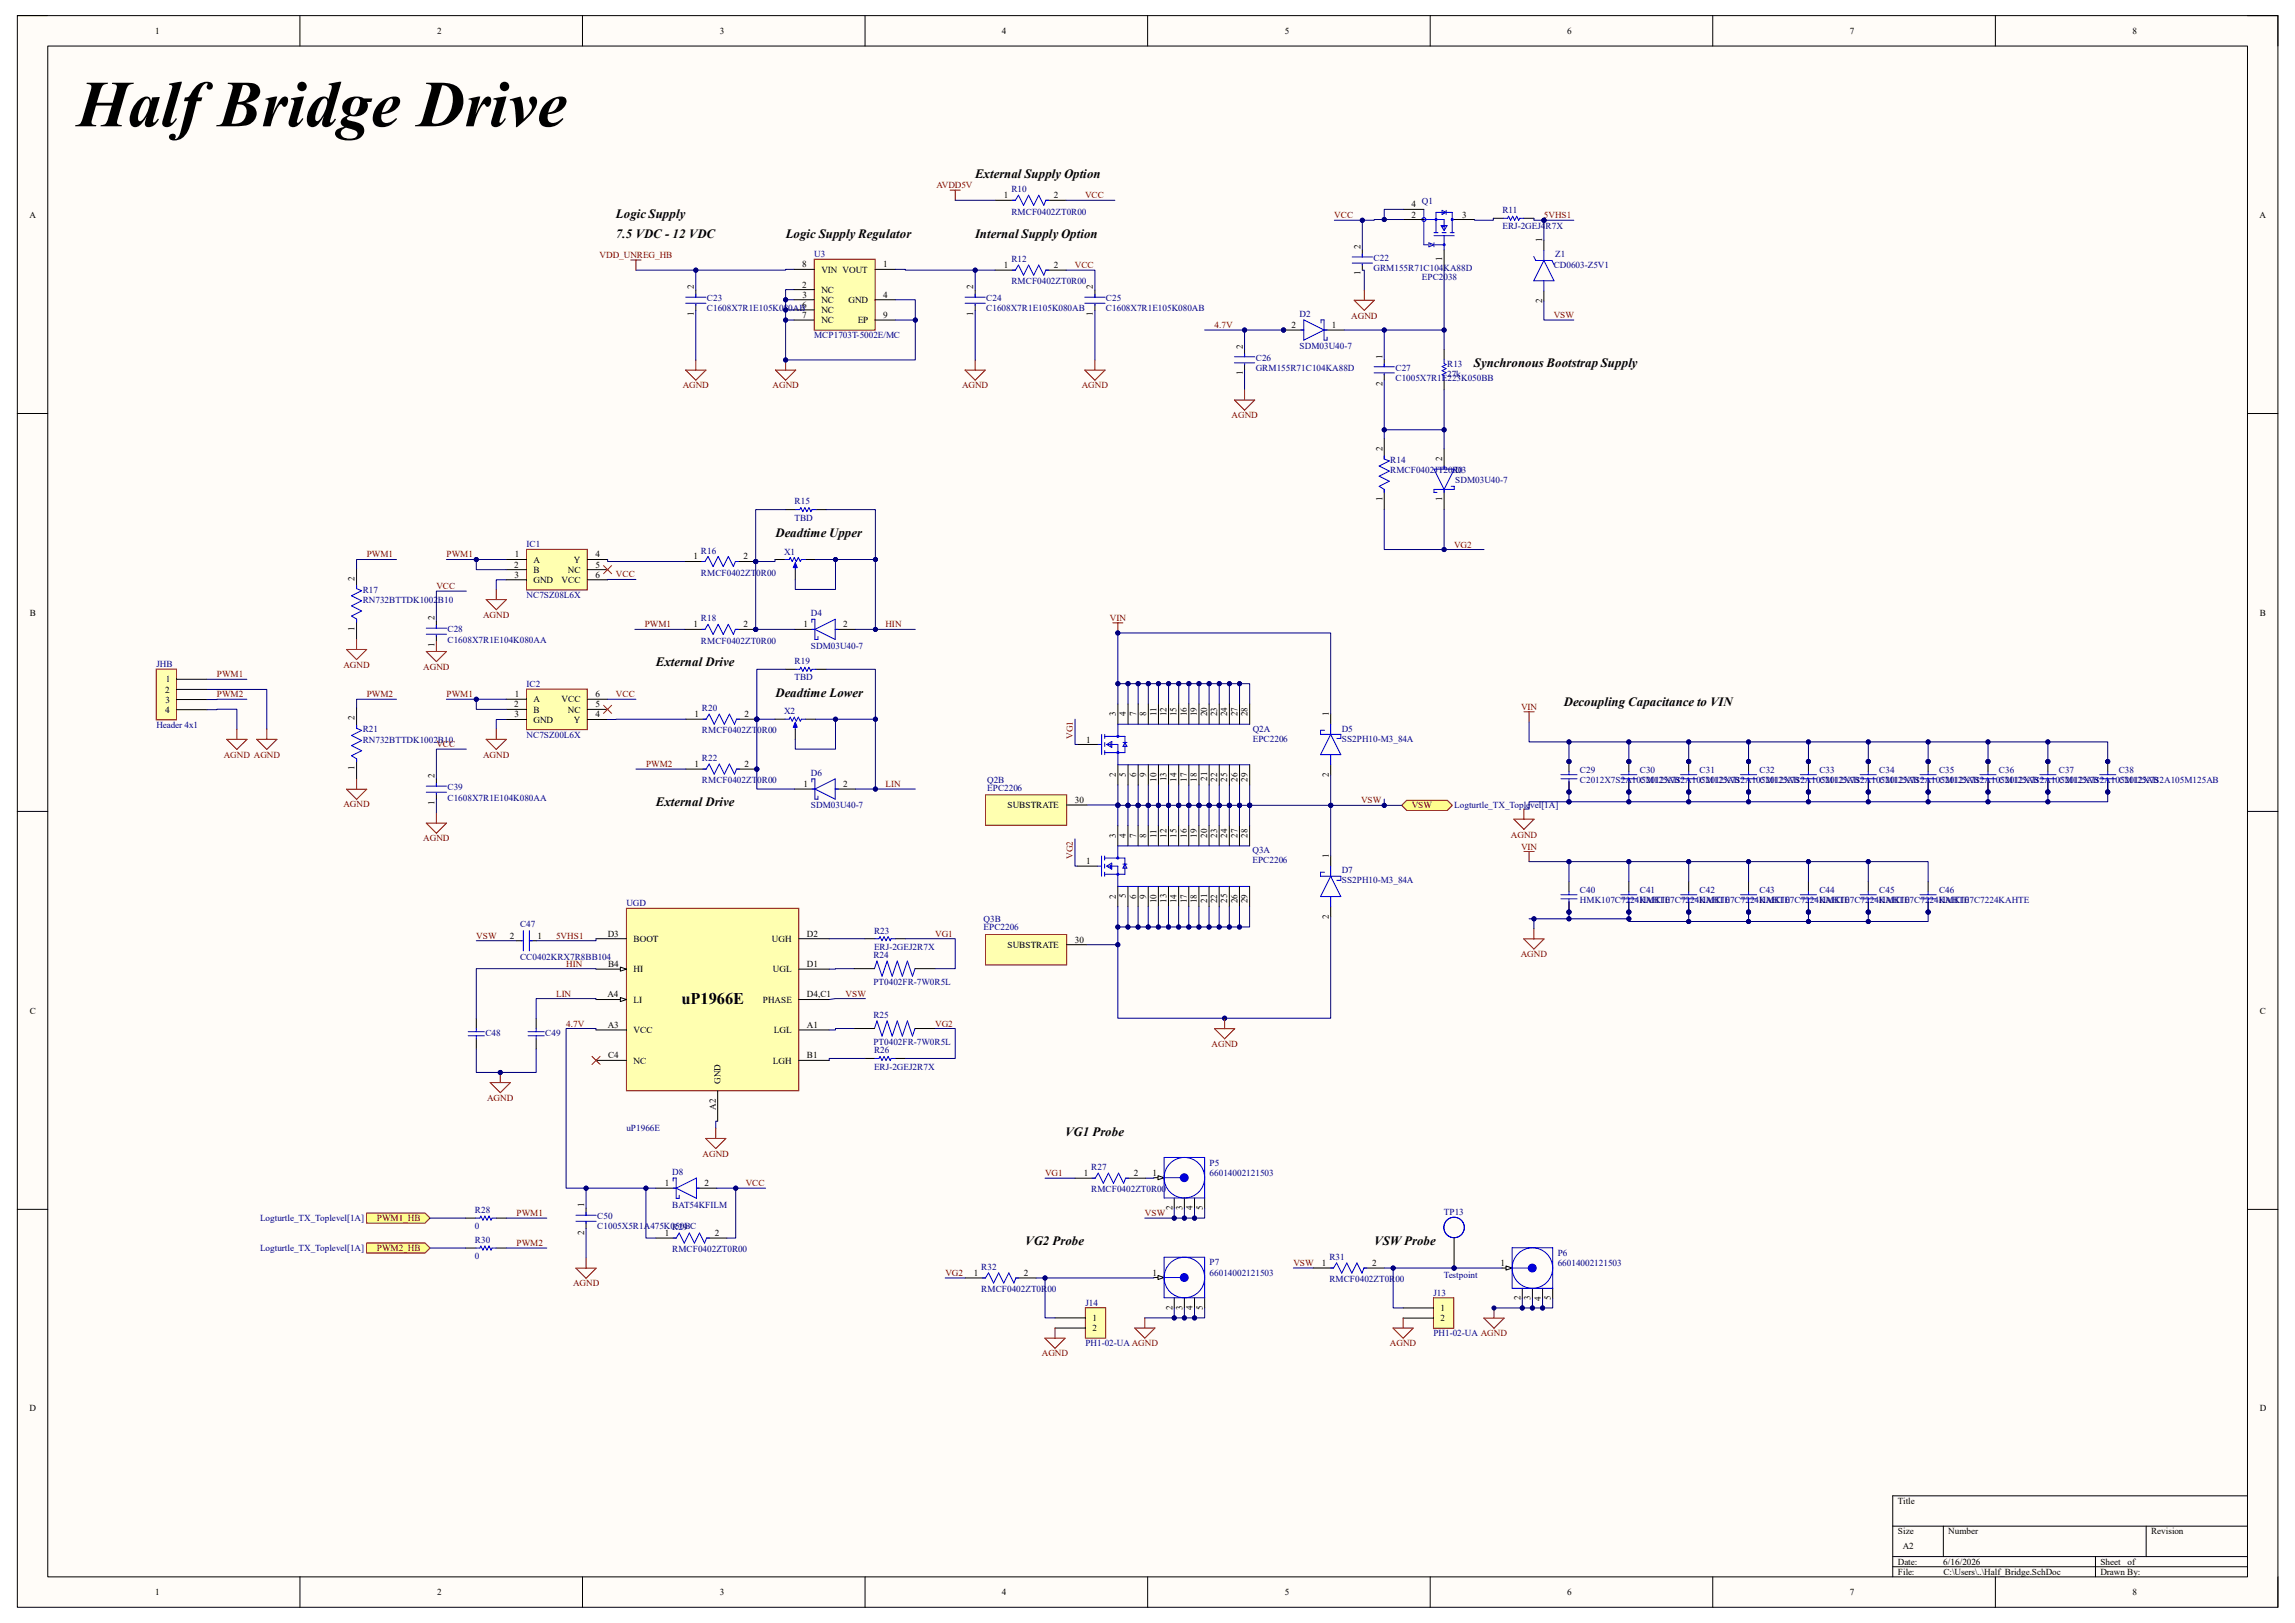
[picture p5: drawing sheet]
<svg xmlns="http://www.w3.org/2000/svg" width="297mm" height="210mm" viewBox="0 0 297 210" stroke-linecap="round" stroke-linejoin="round" font-family="sans-serif">
<defs><g id="words">
<text font-size="8.5" x="10" y="16.3">Half Bridge Drive</text>
<text font-size="2.1" x="88.2" y="129.9">uP1966E</text>
<g font-size="1.7">
<text x="126.2" y="23">External Supply Option</text>
<text x="79.7" y="28.2">Logic Supply</text>
<text x="79.7" y="30.7">7.5 VDC - 12 VDC</text>
<text x="101.7" y="30.7">Logic Supply Regulator</text>
<text x="126.2" y="30.7">Internal Supply Option</text>
<text x="190.8" y="47.5">Synchronous Bootstrap Supply</text>
<text x="100.4" y="69.5">Deadtime Upper</text>
<text x="84.9" y="86.2">External Drive</text>
<text x="100.4" y="90.1">Deadtime Lower</text>
<text x="202.4" y="91.4">Decoupling Capacitance to VIN</text>
<text x="84.9" y="104.3">External Drive</text>
<text x="137.8" y="146.9">VG1 Probe</text>
<text x="132.7" y="161.1">VG2 Probe</text>
<text x="177.8" y="161.1">VSW Probe</text>
</g>
<g font-size="1.2">
<text x="20.1" y="4.4">1</text>
<text x="56.6" y="4.4">2</text>
<text x="93.2" y="4.4">3</text>
<text x="129.7" y="4.4">4</text>
<text x="166.3" y="4.4">5</text>
<text x="202.8" y="4.4">6</text>
<text x="239.4" y="4.4">7</text>
<text x="276" y="4.4">8</text>
<text x="3.8" y="28.2">A</text>
<text x="129.9" y="25.7">1</text>
<text x="136.4" y="25.7">2</text>
<text x="182.7" y="28.2">2</text>
<text x="182.7" y="26.8">4</text>
<text x="189.2" y="28.2">3</text>
<text x="292.4" y="28.2">A</text>
<text x="103.8" y="34.6">8</text>
<text x="106.3" y="35.3">VIN VOUT</text>
<text x="114.3" y="34.6">1</text>
<text x="129.9" y="34.7">1</text>
<text x="136.4" y="34.7">2</text>
<text x="176.1" y="35.6" transform="rotate(-90 176.1 35.6)">1</text>
<text x="176.1" y="32.2" transform="rotate(-90 176.1 32.2)">2</text>
<text x="186.6" y="33.8" transform="rotate(-90 186.6 33.8)">1</text>
<text x="199.6" y="31.3" transform="rotate(-90 199.6 31.3)">1</text>
<text x="89.8" y="40.9" transform="rotate(-90 89.8 40.9)">1</text>
<text x="89.8" y="37.4" transform="rotate(-90 89.8 37.4)">2</text>
<text x="103.8" y="37.2">2</text>
<text x="103.8" y="39.8">6</text>
<text x="103.8" y="41.1">7</text>
<text x="103.8" y="38.5">3</text>
<text x="106.3" y="37.9">NC</text>
<text x="106.3" y="39.2">NC</text>
<text x="106.3" y="40.5">NC</text>
<text x="106.3" y="41.8">NC</text>
<text x="109.8" y="39.2">GND</text>
<text x="111" y="41.8">EP</text>
<text x="114.3" y="38.5">4</text>
<text x="114.3" y="41.1">9</text>
<text x="125.9" y="40.9" transform="rotate(-90 125.9 40.9)">1</text>
<text x="125.9" y="37.4" transform="rotate(-90 125.9 37.4)">2</text>
<text x="141.4" y="40.9" transform="rotate(-90 141.4 40.9)">1</text>
<text x="141.4" y="37.4" transform="rotate(-90 141.4 37.4)">2</text>
<text x="199.6" y="39.2" transform="rotate(-90 199.6 39.2)">2</text>
<text x="160.8" y="45.1" transform="rotate(-90 160.8 45.1)">2</text>
<text x="167.1" y="42.5">2</text>
<text x="172.4" y="42.5">1</text>
<text x="178.9" y="46.4" transform="rotate(-90 178.9 46.4)">1</text>
<text x="160.8" y="48.6" transform="rotate(-90 160.8 48.6)">1</text>
<text x="178.9" y="50" transform="rotate(-90 178.9 50)">2</text>
<text x="178.9" y="58.3" transform="rotate(-90 178.9 58.3)">2</text>
<text x="186.6" y="59.6" transform="rotate(-90 186.6 59.6)">2</text>
<text x="178.9" y="64.8" transform="rotate(-90 178.9 64.8)">1</text>
<text x="186.6" y="64.8" transform="rotate(-90 186.6 64.8)">1</text>
<text x="45.9" y="75.1" transform="rotate(-90 45.9 75.1)">2</text>
<text x="66.5" y="73.4">2</text>
<text x="66.6" y="74.8">3</text>
<text x="66.6" y="72.1">1</text>
<text x="69" y="72.8">A</text>
<text x="69" y="74.1">B</text>
<text x="69" y="75.4">GND</text>
<text x="72.7" y="75.4">VCC</text>
<text x="73.5" y="74.1">NC</text>
<text x="74.3" y="72.8">Y</text>
<text x="77" y="72.1">4</text>
<text x="77" y="73.4">5</text>
<text x="77" y="74.8">6</text>
<text x="89.7" y="72.4">1</text>
<text x="96.2" y="72.4">2</text>
<text x="3.9" y="79.7">B</text>
<text x="45.9" y="81.6" transform="rotate(-90 45.9 81.6)">1</text>
<text x="56.2" y="83.7" transform="rotate(-90 56.2 83.7)">1</text>
<text x="56.2" y="80.2" transform="rotate(-90 56.2 80.2)">2</text>
<text x="89.7" y="81.2">1</text>
<text x="96.2" y="81.2">2</text>
<text x="104" y="81.2">1</text>
<text x="109.1" y="81.2">2</text>
<text x="292.5" y="79.7">B</text>
<text x="21.4" y="89.6">2</text>
<text x="21.5" y="88.3">1</text>
<text x="21.4" y="92.2">4</text>
<text x="21.4" y="90.9">3</text>
<text x="45.9" y="93.2" transform="rotate(-90 45.9 93.2)">2</text>
<text x="66.5" y="91.5">2</text>
<text x="66.6" y="92.8">3</text>
<text x="66.6" y="90.2">1</text>
<text x="69" y="90.9">A</text>
<text x="69" y="92.2">B</text>
<text x="69" y="93.5">GND</text>
<text x="72.7" y="90.9">VCC</text>
<text x="73.5" y="92.2">NC</text>
<text x="74.3" y="93.5">Y</text>
<text x="77" y="92.8">4</text>
<text x="77" y="91.5">5</text>
<text x="77" y="90.2">6</text>
<text x="89.9" y="92.8">1</text>
<text x="96.4" y="92.8">2</text>
<text x="144.4" y="92.7" transform="rotate(-90 144.4 92.7)">3</text>
<text x="145.7" y="92.7" transform="rotate(-90 145.7 92.7)">4</text>
<text x="147" y="92.7" transform="rotate(-90 147 92.7)">7</text>
<text x="148.3" y="92.7" transform="rotate(-90 148.3 92.7)">8</text>
<text x="149.6" y="92.7" transform="rotate(-90 149.6 92.7)">11</text>
<text x="151" y="92.7" transform="rotate(-90 151 92.7)">12</text>
<text x="152.3" y="92.7" transform="rotate(-90 152.3 92.7)">15</text>
<text x="153.6" y="92.7" transform="rotate(-90 153.6 92.7)">16</text>
<text x="154.9" y="92.7" transform="rotate(-90 154.9 92.7)">19</text>
<text x="156.2" y="92.7" transform="rotate(-90 156.2 92.7)">20</text>
<text x="157.5" y="92.7" transform="rotate(-90 157.5 92.7)">23</text>
<text x="158.8" y="92.7" transform="rotate(-90 158.8 92.7)">24</text>
<text x="160.1" y="92.7" transform="rotate(-90 160.1 92.7)">27</text>
<text x="161.5" y="92.7" transform="rotate(-90 161.5 92.7)">28</text>
<text x="172" y="92.7" transform="rotate(-90 172 92.7)">1</text>
<text x="45.9" y="99.7" transform="rotate(-90 45.9 99.7)">1</text>
<text x="56.2" y="100.7" transform="rotate(-90 56.2 100.7)">2</text>
<text x="89.9" y="99.3">1</text>
<text x="96.4" y="99.3">2</text>
<text x="104" y="101.9">1</text>
<text x="109.1" y="101.9">2</text>
<text x="140.5" y="96.1">1</text>
<text x="144.4" y="100.5" transform="rotate(-90 144.4 100.5)">2</text>
<text x="145.7" y="100.5" transform="rotate(-90 145.7 100.5)">5</text>
<text x="147" y="100.5" transform="rotate(-90 147 100.5)">6</text>
<text x="148.3" y="100.5" transform="rotate(-90 148.3 100.5)">9</text>
<text x="149.6" y="101.1" transform="rotate(-90 149.6 101.1)">10</text>
<text x="151" y="101.1" transform="rotate(-90 151 101.1)">13</text>
<text x="152.3" y="101.1" transform="rotate(-90 152.3 101.1)">14</text>
<text x="153.6" y="101.1" transform="rotate(-90 153.6 101.1)">17</text>
<text x="154.9" y="101.1" transform="rotate(-90 154.9 101.1)">18</text>
<text x="156.2" y="101" transform="rotate(-90 156.2 101)">21</text>
<text x="157.5" y="101.1" transform="rotate(-90 157.5 101.1)">22</text>
<text x="158.8" y="101.1" transform="rotate(-90 158.8 101.1)">25</text>
<text x="160.1" y="101.1" transform="rotate(-90 160.1 101.1)">26</text>
<text x="161.5" y="101.1" transform="rotate(-90 161.5 101.1)">29</text>
<text x="172" y="100.5" transform="rotate(-90 172 100.5)">2</text>
<text x="56.2" y="104.1" transform="rotate(-90 56.2 104.1)">1</text>
<text x="130.4" y="104.6">SUBSTRATE</text>
<text x="139.1" y="103.9">30</text>
<text x="140.5" y="111.8">1</text>
<text x="144.4" y="108.4" transform="rotate(-90 144.4 108.4)">3</text>
<text x="145.7" y="108.4" transform="rotate(-90 145.7 108.4)">4</text>
<text x="147" y="108.4" transform="rotate(-90 147 108.4)">7</text>
<text x="148.3" y="108.4" transform="rotate(-90 148.3 108.4)">8</text>
<text x="149.6" y="108.4" transform="rotate(-90 149.6 108.4)">11</text>
<text x="151" y="108.4" transform="rotate(-90 151 108.4)">12</text>
<text x="152.3" y="108.4" transform="rotate(-90 152.3 108.4)">15</text>
<text x="153.6" y="108.4" transform="rotate(-90 153.6 108.4)">16</text>
<text x="154.9" y="108.4" transform="rotate(-90 154.9 108.4)">19</text>
<text x="156.2" y="108.4" transform="rotate(-90 156.2 108.4)">20</text>
<text x="157.5" y="108.4" transform="rotate(-90 157.5 108.4)">23</text>
<text x="158.8" y="108.4" transform="rotate(-90 158.8 108.4)">24</text>
<text x="160.1" y="108.4" transform="rotate(-90 160.1 108.4)">27</text>
<text x="161.5" y="108.4" transform="rotate(-90 161.5 108.4)">28</text>
<text x="172" y="111" transform="rotate(-90 172 111)">1</text>
<text x="144.4" y="116.3" transform="rotate(-90 144.4 116.3)">2</text>
<text x="145.7" y="116.2" transform="rotate(-90 145.7 116.2)">5</text>
<text x="147" y="116.3" transform="rotate(-90 147 116.3)">6</text>
<text x="148.3" y="116.3" transform="rotate(-90 148.3 116.3)">9</text>
<text x="149.6" y="116.9" transform="rotate(-90 149.6 116.9)">10</text>
<text x="151" y="116.8" transform="rotate(-90 151 116.8)">13</text>
<text x="152.3" y="116.9" transform="rotate(-90 152.3 116.9)">14</text>
<text x="153.6" y="116.9" transform="rotate(-90 153.6 116.9)">17</text>
<text x="154.9" y="116.9" transform="rotate(-90 154.9 116.9)">18</text>
<text x="156.2" y="116.8" transform="rotate(-90 156.2 116.8)">21</text>
<text x="157.5" y="116.9" transform="rotate(-90 157.5 116.9)">22</text>
<text x="158.8" y="116.8" transform="rotate(-90 158.8 116.8)">25</text>
<text x="160.1" y="116.9" transform="rotate(-90 160.1 116.9)">26</text>
<text x="161.5" y="116.9" transform="rotate(-90 161.5 116.9)">29</text>
<text x="172" y="118.9" transform="rotate(-90 172 118.9)">2</text>
<text x="66" y="121.5">2</text>
<text x="69.6" y="121.5">1</text>
<text x="78.7" y="121.2">D3</text>
<text x="78.7" y="125.1">B4</text>
<text x="82" y="121.9">BOOT</text>
<text x="82" y="125.8">HI</text>
<text x="99.9" y="121.9">UGH</text>
<text x="100" y="125.8">UGL</text>
<text x="104.4" y="121.2">D2</text>
<text x="104.4" y="125.1">D1</text>
<text x="130.4" y="122.6">SUBSTRATE</text>
<text x="139.1" y="122">30</text>
<text x="3.9" y="131.1">C</text>
<text x="78.6" y="129.1">A4</text>
<text x="82" y="129.8">LI</text>
<text x="98.7" y="129.8">PHASE</text>
<text x="104.4" y="129.1">D4,C1</text>
<text x="292.4" y="131.1">C</text>
<text x="78.7" y="133">A3</text>
<text x="78.7" y="136.9">C4</text>
<text x="82" y="133.7">VCC</text>
<text x="82" y="137.6">NC</text>
<text x="100" y="137.6">LGH</text>
<text x="100.2" y="133.7">LGL</text>
<text x="104.4" y="133">A1</text>
<text x="104.4" y="136.9">B1</text>
<text x="92.6" y="143.6" transform="rotate(-90 92.6 143.6)">A2</text>
<text x="93.3" y="140.2" transform="rotate(-90 93.3 140.2)">GND</text>
<text x="86" y="153.5">1</text>
<text x="91.2" y="153.5">2</text>
<text x="140.3" y="152.2">1</text>
<text x="146.7" y="152.2">2</text>
<text x="149.1" y="152.1">1</text>
<text x="75.6" y="159.8" transform="rotate(-90 75.6 159.8)">2</text>
<text x="75.6" y="156.2" transform="rotate(-90 75.6 156.2)">1</text>
<text x="86" y="159.9">1</text>
<text x="92.5" y="159.9">2</text>
<text x="151.7" y="156.6" transform="rotate(-90 151.7 156.6)">2</text>
<text x="153" y="156.5" transform="rotate(-90 153 156.5)">3</text>
<text x="154.3" y="156.6" transform="rotate(-90 154.3 156.6)">4</text>
<text x="155.7" y="156.6" transform="rotate(-90 155.7 156.6)">5</text>
<text x="126" y="165.1">1</text>
<text x="132.5" y="165.1">2</text>
<text x="149.1" y="165.1">1</text>
<text x="171.1" y="163.8">1</text>
<text x="177.6" y="163.8">2</text>
<text x="194.2" y="163.8">1</text>
<text x="141.4" y="170.9">1</text>
<text x="141.4" y="172.3">2</text>
<text x="151.7" y="169.5" transform="rotate(-90 151.7 169.5)">2</text>
<text x="153" y="169.5" transform="rotate(-90 153 169.5)">3</text>
<text x="154.3" y="169.5" transform="rotate(-90 154.3 169.5)">4</text>
<text x="155.7" y="169.5" transform="rotate(-90 155.7 169.5)">5</text>
<text x="186.4" y="169.6">1</text>
<text x="186.4" y="170.9">2</text>
<text x="196.8" y="168.3" transform="rotate(-90 196.8 168.3)">2</text>
<text x="198.1" y="168.2" transform="rotate(-90 198.1 168.2)">3</text>
<text x="199.4" y="168.3" transform="rotate(-90 199.4 168.3)">4</text>
<text x="200.7" y="168.3" transform="rotate(-90 200.7 168.3)">5</text>
<text x="3.8" y="182.6">D</text>
<text x="292.4" y="182.6">D</text>
<text x="245.6" y="194.6">Title</text>
<text x="245.6" y="198.5">Size</text>
<text x="245.6" y="202.5">Date:</text>
<text x="245.6" y="203.8">File:</text>
<text x="246.3" y="200.5">A2</text>
<text x="251.5" y="202.5">6/16/2026</text>
<text x="251.5" y="203.8">C:\Users\..\Half_Bridge.SchDoc</text>
<text x="252.1" y="198.5">Number</text>
<text x="271.8" y="202.5">Sheet</text>
<text x="271.8" y="203.8">Drawn By:</text>
<text x="275.3" y="202.5">of</text>
<text x="278.4" y="198.5">Revision</text>
<text x="20.1" y="206.4">1</text>
<text x="56.6" y="206.4">2</text>
<text x="93.2" y="206.4">3</text>
<text x="129.7" y="206.4">4</text>
<text x="166.3" y="206.4">5</text>
<text x="202.8" y="206.4">6</text>
<text x="239.4" y="206.4">7</text>
<text x="276" y="206.4">8</text>
</g>
<g font-size="1.2" fill="#800000">
<text x="121.2" y="24.3">AVDD5V</text>
<text x="140.4" y="25.7">VCC</text>
<text x="172.7" y="28.2">VCC</text>
<text x="199.8" y="28.2">5VHS1</text>
<text x="77.6" y="33.4">VDD_UNREG_HB</text>
<text x="139.1" y="34.7">VCC</text>
<text x="174.9" y="41.2">AGND</text>
<text x="201.1" y="41.1">VSW</text>
<text x="157.2" y="42.5">4.7V</text>
<text x="88.3" y="50.2">AGND</text>
<text x="100" y="50.2">AGND</text>
<text x="124.5" y="50.2">AGND</text>
<text x="140" y="50.2">AGND</text>
<text x="159.4" y="54.1">AGND</text>
<text x="188.2" y="70.9">VG2</text>
<text x="47.5" y="72.1">PWM1</text>
<text x="56.5" y="76.2">VCC</text>
<text x="57.8" y="72.1">PWM1</text>
<text x="79.7" y="74.7">VCC</text>
<text x="62.5" y="80">AGND</text>
<text x="83.4" y="81.2">PWM1</text>
<text x="114.6" y="81.2">HIN</text>
<text x="143.6" y="80.3">VIN</text>
<text x="28.1" y="87.6">PWM1</text>
<text x="44.4" y="86.4">AGND</text>
<text x="54.8" y="86.7">AGND</text>
<text x="28.1" y="90.2">PWM2</text>
<text x="47.5" y="90.2">PWM2</text>
<text x="57.8" y="90.2">PWM1</text>
<text x="79.7" y="90.2">VCC</text>
<text x="138.9" y="95.6" transform="rotate(-90 138.9 95.6)">VG1</text>
<text x="196.8" y="91.9">VIN</text>
<text x="29" y="98">AGND AGND</text>
<text x="56.5" y="96.7">VCC</text>
<text x="62.5" y="98">AGND</text>
<text x="83.6" y="99.3">PWM2</text>
<text x="114.6" y="101.9">LIN</text>
<text x="44.4" y="104.5">AGND</text>
<text x="176.1" y="104">VSW</text>
<text x="182.7" y="104.6">VSW</text>
<text x="54.8" y="108.9">AGND</text>
<text x="138.9" y="111.1" transform="rotate(-90 138.9 111.1)">VG2</text>
<text x="195.5" y="108.4">AGND</text>
<text x="196.8" y="109.9">VIN</text>
<text x="61.6" y="121.5">VSW</text>
<text x="72" y="121.5">5VHS1</text>
<text x="73.3" y="125.1">HIN</text>
<text x="121" y="121.2">VG1</text>
<text x="196.8" y="123.9">AGND</text>
<text x="72" y="128.9">LIN</text>
<text x="109.4" y="128.9">VSW</text>
<text x="73.3" y="132.8">4.7V</text>
<text x="121" y="132.8">VG2</text>
<text x="156.8" y="135.5">AGND</text>
<text x="63" y="142.5">AGND</text>
<text x="90.9" y="149.7">AGND</text>
<text x="96.5" y="153.5">VCC</text>
<text x="135.3" y="152.2">VG1</text>
<text x="48.8" y="158">PWM1_HB</text>
<text x="48.8" y="161.9">PWM2_HB</text>
<text x="66.8" y="157.4">PWM1</text>
<text x="66.8" y="161.2">PWM2</text>
<text x="148.2" y="157.4">VSW</text>
<text x="74.2" y="166.5">AGND</text>
<text x="122.3" y="165.1">VG2</text>
<text x="167.4" y="163.8">VSW</text>
<text x="134.8" y="175.5">AGND</text>
<text x="179.9" y="174.2">AGND</text>
</g>
<g font-size="1.2" fill="#000080">
<text x="130.9" y="24.9">R10</text>
<text x="130.9" y="27.8">RMCF0402ZT0R00</text>
<text x="184" y="26.4">Q1</text>
<text x="194.4" y="27.6">R11</text>
<text x="194.4" y="29.7">ERJ-2GEJ4R7X</text>
<text x="105.4" y="33.3">U3</text>
<text x="130.9" y="33.9">R12</text>
<text x="177.8" y="33.8">C22</text>
<text x="177.8" y="35.1">GRM155R71C104KA88D</text>
<text x="201.1" y="34.7">CD0603-Z5V1</text>
<text x="201.3" y="33.3">Z1</text>
<text x="91.5" y="39">C23</text>
<text x="91.5" y="40.3">C1608X7R1E105K080AB</text>
<text x="127.6" y="39">C24</text>
<text x="127.6" y="40.3">C1608X7R1E105K080AB</text>
<text x="130.9" y="36.8">RMCF0402ZT0R00</text>
<text x="143.1" y="39">C25</text>
<text x="143.1" y="40.3">C1608X7R1E105K080AB</text>
<text x="168.2" y="41">D2</text>
<text x="184" y="36.3">EPC2038</text>
<text x="105.4" y="43.8">MCP1703T-5002E/MC</text>
<text x="162.5" y="46.7">C26</text>
<text x="168.2" y="45.2">SDM03U40-7</text>
<text x="187.3" y="47.5">R13</text>
<text x="162.5" y="48">GRM155R71C104KA88D</text>
<text x="180.6" y="48">C27</text>
<text x="180.6" y="49.3">C1005X7R1E223K050BB</text>
<text x="187.3" y="48.8">27k</text>
<text x="179.9" y="59.9">R14</text>
<text x="102.8" y="65.3">R15</text>
<text x="179.9" y="61.2">RMCF0402JT20R0</text>
<text x="188.3" y="61.2">D3</text>
<text x="188.3" y="62.5">SDM03U40-7</text>
<text x="68.2" y="70.8">IC1</text>
<text x="90.7" y="71.6">R16</text>
<text x="101.5" y="71.8">X1</text>
<text x="102.8" y="67.4">TBD</text>
<text x="46.9" y="76.7">R17</text>
<text x="68.2" y="77.4">NC7SZ08L6X</text>
<text x="90.7" y="74.5">RMCF0402ZT0R00</text>
<text x="46.9" y="78">RN732BTTDK1002B10</text>
<text x="57.9" y="81.8">C28</text>
<text x="57.9" y="83.1">C1608X7R1E104K080AA</text>
<text x="90.7" y="80.4">R18</text>
<text x="90.7" y="83.3">RMCF0402ZT0R00</text>
<text x="104.9" y="79.8">D4</text>
<text x="104.9" y="83.9">SDM03U40-7</text>
<text x="20.2" y="86.3">JHB</text>
<text x="68.2" y="88.9">IC2</text>
<text x="102.8" y="88.1">TBD</text>
<text x="102.8" y="85.9">R19</text>
<text x="20.2" y="94.2">Header 4x1</text>
<text x="46.9" y="94.8">R21</text>
<text x="68.2" y="95.5">NC7SZ00L6X</text>
<text x="90.8" y="92">R20</text>
<text x="90.8" y="94.9">RMCF0402ZT0R00</text>
<text x="101.5" y="92.4">X2</text>
<text x="162.1" y="94.7">Q2A</text>
<text x="162.1" y="96">EPC2206</text>
<text x="173.7" y="94.7">D5</text>
<text x="173.7" y="96">SS2PH10-M3_84A</text>
<text x="46.9" y="96.1">RN732BTTDK1002B10</text>
<text x="90.8" y="98.5">R22</text>
<text x="90.8" y="101.3">RMCF0402ZT0R00</text>
<text x="104.9" y="100.4">D6</text>
<text x="127.8" y="101.3">Q2B</text>
<text x="204.5" y="100">C29</text>
<text x="204.5" y="101.3">C2012X7S2A105M125AB</text>
<text x="212.2" y="100">C30</text>
<text x="212.2" y="101.3">C2012X7S2A105M125AB</text>
<text x="220" y="100">C31</text>
<text x="220" y="101.3">C2012X7S2A105M125AB</text>
<text x="227.7" y="100">C32</text>
<text x="227.7" y="101.3">C2012X7S2A105M125AB</text>
<text x="235.5" y="100">C33</text>
<text x="235.5" y="101.3">C2012X7S2A105M125AB</text>
<text x="243.2" y="100">C34</text>
<text x="243.2" y="101.3">C2012X7S2A105M125AB</text>
<text x="251" y="100">C35</text>
<text x="251" y="101.3">C2012X7S2A105M125AB</text>
<text x="258.7" y="100">C36</text>
<text x="258.7" y="101.3">C2012X7S2A105M125AB</text>
<text x="266.4" y="100">C37</text>
<text x="266.4" y="101.3">C2012X7S2A105M125AB</text>
<text x="274.2" y="100">C38</text>
<text x="274.2" y="101.3">C2012X7S2A105M125AB</text>
<text x="57.9" y="102.3">C39</text>
<text x="57.9" y="103.6">C1608X7R1E104K080AA</text>
<text x="104.9" y="104.6">SDM03U40-7</text>
<text x="127.8" y="102.4">EPC2206</text>
<text x="188.2" y="104.6">Logturtle_TX_Toplevel[1A]</text>
<text x="162.1" y="110.4">Q3A</text>
<text x="162.1" y="111.7">EPC2206</text>
<text x="173.7" y="113">D7</text>
<text x="81.1" y="117.3">UGD</text>
<text x="127.3" y="119.3">Q3B</text>
<text x="173.7" y="114.3">SS2PH10-M3_84A</text>
<text x="204.5" y="115.5">C40</text>
<text x="204.5" y="116.8">HMK107C7224KAHTE</text>
<text x="212.2" y="115.5">C41</text>
<text x="212.2" y="116.8">HMK107C7224KAHTE</text>
<text x="220" y="115.5">C42</text>
<text x="220" y="116.8">HMK107C7224KAHTE</text>
<text x="227.7" y="115.5">C43</text>
<text x="227.7" y="116.8">HMK107C7224KAHTE</text>
<text x="235.5" y="115.5">C44</text>
<text x="235.5" y="116.8">HMK107C7224KAHTE</text>
<text x="243.2" y="115.5">C45</text>
<text x="243.2" y="116.8">HMK107C7224KAHTE</text>
<text x="251" y="115.5">C46</text>
<text x="251" y="116.8">HMK107C7224KAHTE</text>
<text x="67.3" y="120">C47</text>
<text x="67.3" y="124.2">CC0402KRX7R8BB104</text>
<text x="113" y="124">R24</text>
<text x="113.1" y="120.8">R23</text>
<text x="113.1" y="122.9">ERJ-2GEJ2R7X</text>
<text x="127.3" y="120.4">EPC2206</text>
<text x="113" y="127.5">PT0402FR-7W0R5L</text>
<text x="113" y="131.7">R25</text>
<text x="62.8" y="134">C48</text>
<text x="70.6" y="134">C49</text>
<text x="113" y="135.3">PT0402FR-7W0R5L</text>
<text x="113.1" y="136.3">R26</text>
<text x="113.1" y="138.4">ERJ-2GEJ2R7X</text>
<text x="81.1" y="146.4">uP1966E</text>
<text x="87" y="152.1">D8</text>
<text x="141.2" y="151.4">R27</text>
<text x="141.2" y="154.3">RMCF0402ZT0R00</text>
<text x="156.5" y="150.8">P5</text>
<text x="156.5" y="152.1">66014002121503</text>
<text x="33.7" y="158">Logturtle_TX_Toplevel[1A]</text>
<text x="33.7" y="161.9">Logturtle_TX_Toplevel[1A]</text>
<text x="61.5" y="159.1">0</text>
<text x="61.5" y="157">R28</text>
<text x="61.5" y="160.9">R30</text>
<text x="77.3" y="157.8">C50</text>
<text x="77.3" y="159.1">C1005X5R1A475K050BC</text>
<text x="87" y="156.3">BAT54KFILM</text>
<text x="87" y="159.2">R29</text>
<text x="186.9" y="157.3">TP13</text>
<text x="61.5" y="162.9">0</text>
<text x="87" y="162.1">RMCF0402ZT0R00</text>
<text x="127" y="164.3">R32</text>
<text x="127" y="167.2">RMCF0402ZT0R00</text>
<text x="156.5" y="163.7">P7</text>
<text x="156.5" y="165.1">66014002121503</text>
<text x="172" y="163">R31</text>
<text x="172" y="165.9">RMCF0402ZT0R00</text>
<text x="185.5" y="167.7">J13</text>
<text x="186.9" y="165.4">Testpoint</text>
<text x="201.6" y="162.5">P6</text>
<text x="201.6" y="163.8">66014002121503</text>
<text x="140.5" y="169">J14</text>
<text x="185.5" y="172.9">PH1-02-UA AGND</text>
<text x="140.5" y="174.2">PH1-02-UA AGND</text>
</g>
</g></defs>
<path d="M2.2 2h292.6v206h-292.6z" fill-rule="evenodd" fill="#fffcf8"/>
<path d="M2.2 2h292.6v206h-292.6z" fill="none" stroke="#000" stroke-width=".13"/>
<path d="M6.2 6h284.7v198h-284.7z" fill-rule="evenodd" fill="#fffcf8"/>
<g fill="none" stroke="#000" stroke-width=".13">
<path d="M2.2 2h4M6.2 6h284.7v198h-284.7zM38.8 2v4M75.4 2v4M112 2v4M148.5 2v4M185.1 2v4M221.7 2v4M258.2 2v4M290.9 2h3.9v4M2.2 53.5h4M290.9 53.5h3.9"/>
<path d="M139.4 96.3h2.6M144.7 91.1v2.6M144.7 99v2.6M146 91.1v2.6M146 99v2.6M147.3 91.1v2.6M147.3 99v2.6M148.6 91.1v2.6M148.6 99v2.6M149.9 91.1v2.6M149.9 99v2.6M151.2 91.1v2.6"/>
<path d="M151.2 99v2.6M152.5 91.1v2.6M152.5 99v2.6M153.9 91.1v2.6M153.9 99v2.6M155.2 91.1v2.6M155.2 99v2.6M156.5 91.1v2.6M156.5 99v2.6M157.8 91.1v2.6M157.8 99v2.6M159.1 91.1v2.6"/>
<path d="M159.1 99v2.6M160.4 91.1v2.6M160.4 99v2.6M161.7 91.1v2.6M161.7 99v2.6M172.2 92.4v1.3M172.2 99v1.3M2.2 105h4M139.4 112.1h2.6M144.7 106.8v2.7M144.7 114.7v2.6M146 106.8v2.7"/>
<path d="M146 114.7v2.6M147.3 106.8v2.7M147.3 114.7v2.6M148.6 106.8v2.7M148.6 114.7v2.6M149.9 106.8v2.7M149.9 114.7v2.6M151.2 106.8v2.7M151.2 114.7v2.6M152.5 106.8v2.7M152.5 114.7v2.6M153.8 106.8v2.7"/>
<path d="M153.8 114.7v2.6M155.2 106.8v2.7M155.2 114.7v2.6M156.5 106.8v2.7M156.5 114.7v2.6M157.8 106.8v2.7M157.8 114.7v2.6M159.1 106.8v2.7M159.1 114.7v2.6M160.4 106.8v2.7M160.4 114.7v2.6M161.7 106.8v2.7"/>
<path d="M161.7 114.7v2.6M172.2 110.8v1.3M172.2 117.3v1.3M290.9 105h3.9M2.2 156.5h4M290.9 156.5h3.9M245 197.5h45.9M251.5 197.5v3.9M277.7 197.5v3.9M290.9 193.6h-45.9v10.4M38.8 204v4M75.4 204v4"/>
<path d="M112 204v4M148.5 204v4M185.1 204v4M221.7 204v4M245 201.4h45.9M245 202.7h45.9M258.2 204v4M271.2 201.4v2.6M294.8 204v4"/>
</g>
<g fill="none" stroke="#00f" stroke-width=".13">
<path d="M142 96.3h.6M142.6 95v2.6M143 95v.6M143 96.1v.5M143 97.1v.5M143 95.3h2.6v2.1h-2.6M143.2 96.3l.7-.4v.8zM143.4 96.3h1.3v2.7h17M143.8 96.2v.4M145.3 96.1h.6M145.6 96.1l.3 .5h-.6zM161.7 93.7h-17v1.6"/>
<path d="M171.4 94.5h-.5v.5h2.6v.6h-.5M172.2 95l1.3 2.7h-2.6zM172.2 93.7v1.3M172.2 97.6v1.4M142 112.1h.6M142.6 110.8v2.6M143 110.8v.5M143 111.8v.5M143 112.9v.5M143 111h2.6v2.1h-2.6M143.2 112.1l.7-.4v.8zM143.4 112.1h1.3v2.6h17"/>
<path d="M143.7 112v.3M145.3 111.8h.5M145.6 111.8l.2 .5h-.5zM161.7 109.5h-17v1.5M171.4 112.9h-.5v.5h2.6v.5h-.5M172.2 112.1v1.3M172.2 116v1.3M172.2 113.4l1.3 2.6h-2.6z"/>
<circle cx="144.7" cy="95.3" r=".13"/>
<circle cx="144.7" cy="97.4" r=".13"/>
<circle cx="144.7" cy="113.1" r=".13"/>
<circle cx="144.7" cy="111" r=".13"/>
</g>
<path d="M144 80.6h1.3M144.7 80.6v1.3" fill="none" stroke="#800000" stroke-width=".13"/>
<circle cx="144.7" cy="81.9" r=".26" fill="#000080"/>
<circle cx="144.7" cy="81.9" r=".26" fill="none" stroke="#000080" stroke-width=".13"/>
<path d="M181.4 104.2l.7-.6h5.2l.7 .6-.7 .7h-5.2z" fill-rule="evenodd" fill="#ffff80"/>
<path d="M181.4 104.2l.7-.6h5.2l.7 .6-.7 .7h-5.2z" fill="none" stroke="#800000" stroke-width=".13"/>
<circle cx="203" cy="98.5" r=".26" fill="#000080"/>
<circle cx="203" cy="98.5" r=".26" fill="none" stroke="#000080" stroke-width=".13"/>
<circle cx="203" cy="102.5" r=".26" fill="#000080"/>
<circle cx="203" cy="102.5" r=".26" fill="none" stroke="#000080" stroke-width=".13"/>
<path d="M203.1 98.5v1.4" fill="none" stroke="#000" stroke-width=".13"/>
<circle cx="203" cy="98.5" r=".26" fill="#000080"/>
<circle cx="203" cy="98.5" r=".26" fill="none" stroke="#000080" stroke-width=".13"/>
<path d="M203.1 101.2v1.3" fill="none" stroke="#000" stroke-width=".13"/>
<circle cx="203" cy="102.5" r=".26" fill="#000080"/>
<circle cx="203" cy="102.5" r=".26" fill="none" stroke="#000080" stroke-width=".13"/>
<path d="M203.1 99.9v.3M202 100.8h2.1M202 100.2h2.1M203.1 100.8v.4" fill="none" stroke="#00f" stroke-width=".13"/>
<circle cx="210.8" cy="98.5" r=".26" fill="#000080"/>
<circle cx="210.8" cy="98.5" r=".26" fill="none" stroke="#000080" stroke-width=".13"/>
<circle cx="210.8" cy="102.5" r=".26" fill="#000080"/>
<circle cx="210.8" cy="102.5" r=".26" fill="none" stroke="#000080" stroke-width=".13"/>
<path d="M210.8 98.5v1.4" fill="none" stroke="#000" stroke-width=".13"/>
<circle cx="210.8" cy="98.5" r=".26" fill="#000080"/>
<circle cx="210.8" cy="98.5" r=".26" fill="none" stroke="#000080" stroke-width=".13"/>
<path d="M210.8 101.2v1.3" fill="none" stroke="#000" stroke-width=".13"/>
<circle cx="210.8" cy="102.5" r=".26" fill="#000080"/>
<circle cx="210.8" cy="102.5" r=".26" fill="none" stroke="#000080" stroke-width=".13"/>
<path d="M210.8 99.9v.3M209.8 100.8h2M209.8 100.2h2M210.8 100.8v.4" fill="none" stroke="#00f" stroke-width=".13"/>
<circle cx="218.5" cy="98.5" r=".26" fill="#000080"/>
<circle cx="218.5" cy="98.5" r=".26" fill="none" stroke="#000080" stroke-width=".13"/>
<circle cx="218.5" cy="102.5" r=".26" fill="#000080"/>
<circle cx="218.5" cy="102.5" r=".26" fill="none" stroke="#000080" stroke-width=".13"/>
<path d="M218.5 98.5v1.4" fill="none" stroke="#000" stroke-width=".13"/>
<circle cx="218.5" cy="98.5" r=".26" fill="#000080"/>
<circle cx="218.5" cy="98.5" r=".26" fill="none" stroke="#000080" stroke-width=".13"/>
<path d="M218.5 101.2v1.3" fill="none" stroke="#000" stroke-width=".13"/>
<circle cx="218.5" cy="102.5" r=".26" fill="#000080"/>
<circle cx="218.5" cy="102.5" r=".26" fill="none" stroke="#000080" stroke-width=".13"/>
<path d="M218.5 99.9v.3M217.5 100.8h2.1M217.5 100.2h2.1M218.5 100.8v.4" fill="none" stroke="#00f" stroke-width=".13"/>
<circle cx="226.3" cy="98.5" r=".26" fill="#000080"/>
<circle cx="226.3" cy="98.5" r=".26" fill="none" stroke="#000080" stroke-width=".13"/>
<circle cx="226.3" cy="102.5" r=".26" fill="#000080"/>
<circle cx="226.3" cy="102.5" r=".26" fill="none" stroke="#000080" stroke-width=".13"/>
<path d="M226.3 98.5v1.4" fill="none" stroke="#000" stroke-width=".13"/>
<circle cx="226.3" cy="98.5" r=".26" fill="#000080"/>
<circle cx="226.3" cy="98.5" r=".26" fill="none" stroke="#000080" stroke-width=".13"/>
<path d="M226.3 101.2v1.3" fill="none" stroke="#000" stroke-width=".13"/>
<circle cx="226.3" cy="102.5" r=".26" fill="#000080"/>
<circle cx="226.3" cy="102.5" r=".26" fill="none" stroke="#000080" stroke-width=".13"/>
<path d="M226.3 99.9v.3M225.2 100.8h2.1M225.2 100.2h2.1M226.3 100.8v.4" fill="none" stroke="#00f" stroke-width=".13"/>
<circle cx="234" cy="98.5" r=".26" fill="#000080"/>
<circle cx="234" cy="98.5" r=".26" fill="none" stroke="#000080" stroke-width=".13"/>
<circle cx="234" cy="102.5" r=".26" fill="#000080"/>
<circle cx="234" cy="102.5" r=".26" fill="none" stroke="#000080" stroke-width=".13"/>
<path d="M234 98.5v1.4" fill="none" stroke="#000" stroke-width=".13"/>
<circle cx="234" cy="98.5" r=".26" fill="#000080"/>
<circle cx="234" cy="98.5" r=".26" fill="none" stroke="#000080" stroke-width=".13"/>
<path d="M234 101.2v1.3" fill="none" stroke="#000" stroke-width=".13"/>
<circle cx="234" cy="102.5" r=".26" fill="#000080"/>
<circle cx="234" cy="102.5" r=".26" fill="none" stroke="#000080" stroke-width=".13"/>
<path d="M234 99.9v.3M233 100.8h2.1M233 100.2h2.1M234 100.8v.4" fill="none" stroke="#00f" stroke-width=".13"/>
<circle cx="241.8" cy="98.5" r=".26" fill="#000080"/>
<circle cx="241.8" cy="98.5" r=".26" fill="none" stroke="#000080" stroke-width=".13"/>
<circle cx="241.8" cy="102.5" r=".26" fill="#000080"/>
<circle cx="241.8" cy="102.5" r=".26" fill="none" stroke="#000080" stroke-width=".13"/>
<path d="M241.8 98.5v1.4" fill="none" stroke="#000" stroke-width=".13"/>
<circle cx="241.8" cy="98.5" r=".26" fill="#000080"/>
<circle cx="241.8" cy="98.5" r=".26" fill="none" stroke="#000080" stroke-width=".13"/>
<path d="M241.8 101.2v1.3" fill="none" stroke="#000" stroke-width=".13"/>
<circle cx="241.8" cy="102.5" r=".26" fill="#000080"/>
<circle cx="241.8" cy="102.5" r=".26" fill="none" stroke="#000080" stroke-width=".13"/>
<path d="M241.8 99.9v.3M240.7 100.8h2.1M240.7 100.2h2.1M241.8 100.8v.4" fill="none" stroke="#00f" stroke-width=".13"/>
<circle cx="249.5" cy="98.5" r=".26" fill="#000080"/>
<circle cx="249.5" cy="98.5" r=".26" fill="none" stroke="#000080" stroke-width=".13"/>
<circle cx="249.5" cy="102.5" r=".26" fill="#000080"/>
<circle cx="249.5" cy="102.5" r=".26" fill="none" stroke="#000080" stroke-width=".13"/>
<path d="M249.5 98.5v1.4" fill="none" stroke="#000" stroke-width=".13"/>
<circle cx="249.5" cy="98.5" r=".26" fill="#000080"/>
<circle cx="249.5" cy="98.5" r=".26" fill="none" stroke="#000080" stroke-width=".13"/>
<path d="M249.5 101.2v1.3" fill="none" stroke="#000" stroke-width=".13"/>
<circle cx="249.5" cy="102.5" r=".26" fill="#000080"/>
<circle cx="249.5" cy="102.5" r=".26" fill="none" stroke="#000080" stroke-width=".13"/>
<path d="M249.5 99.9v.3M248.5 100.8h2.1M248.5 100.2h2.1M249.5 100.8v.4" fill="none" stroke="#00f" stroke-width=".13"/>
<circle cx="257.3" cy="98.5" r=".26" fill="#000080"/>
<circle cx="257.3" cy="98.5" r=".26" fill="none" stroke="#000080" stroke-width=".13"/>
<circle cx="257.3" cy="102.5" r=".26" fill="#000080"/>
<circle cx="257.3" cy="102.5" r=".26" fill="none" stroke="#000080" stroke-width=".13"/>
<path d="M257.3 98.5v1.4" fill="none" stroke="#000" stroke-width=".13"/>
<circle cx="257.3" cy="98.5" r=".26" fill="#000080"/>
<circle cx="257.3" cy="98.5" r=".26" fill="none" stroke="#000080" stroke-width=".13"/>
<path d="M257.3 101.2v1.3" fill="none" stroke="#000" stroke-width=".13"/>
<circle cx="257.3" cy="102.5" r=".26" fill="#000080"/>
<circle cx="257.3" cy="102.5" r=".26" fill="none" stroke="#000080" stroke-width=".13"/>
<path d="M257.3 99.9v.3M256.2 100.8h2.1M256.2 100.2h2.1M257.3 100.8v.4" fill="none" stroke="#00f" stroke-width=".13"/>
<circle cx="265" cy="98.5" r=".26" fill="#000080"/>
<circle cx="265" cy="98.5" r=".26" fill="none" stroke="#000080" stroke-width=".13"/>
<circle cx="265" cy="102.5" r=".26" fill="#000080"/>
<circle cx="265" cy="102.5" r=".26" fill="none" stroke="#000080" stroke-width=".13"/>
<path d="M265 98.5v1.4" fill="none" stroke="#000" stroke-width=".13"/>
<circle cx="265" cy="98.5" r=".26" fill="#000080"/>
<circle cx="265" cy="98.5" r=".26" fill="none" stroke="#000080" stroke-width=".13"/>
<path d="M265 101.2v1.3" fill="none" stroke="#000" stroke-width=".13"/>
<circle cx="265" cy="102.5" r=".26" fill="#000080"/>
<circle cx="265" cy="102.5" r=".26" fill="none" stroke="#000080" stroke-width=".13"/>
<path d="M265 99.9v.3M264 100.8h2.1M264 100.2h2.1M265 100.8v.4" fill="none" stroke="#00f" stroke-width=".13"/>
<circle cx="272.8" cy="98.5" r=".26" fill="#000080"/>
<circle cx="272.8" cy="98.5" r=".26" fill="none" stroke="#000080" stroke-width=".13"/>
<circle cx="272.8" cy="102.5" r=".26" fill="#000080"/>
<circle cx="272.8" cy="102.5" r=".26" fill="none" stroke="#000080" stroke-width=".13"/>
<path d="M272.8 98.5v1.4" fill="none" stroke="#000" stroke-width=".13"/>
<circle cx="272.8" cy="98.5" r=".26" fill="#000080"/>
<circle cx="272.8" cy="98.5" r=".26" fill="none" stroke="#000080" stroke-width=".13"/>
<path d="M272.8 101.2v1.3" fill="none" stroke="#000" stroke-width=".13"/>
<circle cx="272.8" cy="102.5" r=".26" fill="#000080"/>
<circle cx="272.8" cy="102.5" r=".26" fill="none" stroke="#000080" stroke-width=".13"/>
<path d="M272.8 99.9v.3M271.7 100.8h2.1M271.7 100.2h2.1M272.8 100.8v.4" fill="none" stroke="#00f" stroke-width=".13"/>
<circle cx="203" cy="118" r=".26" fill="#000080"/>
<circle cx="203" cy="118" r=".26" fill="none" stroke="#000080" stroke-width=".13"/>
<path d="M203.1 114.1v1.3M203.1 116.7v1.3" fill="none" stroke="#000" stroke-width=".13"/>
<circle cx="203" cy="118" r=".26" fill="#000080"/>
<circle cx="203" cy="118" r=".26" fill="none" stroke="#000080" stroke-width=".13"/>
<path d="M202 116.3h2.1M202 115.8h2.1M203.1 115.4v.4M203.1 116.3v.4" fill="none" stroke="#00f" stroke-width=".13"/>
<circle cx="210.8" cy="118" r=".26" fill="#000080"/>
<circle cx="210.8" cy="118" r=".26" fill="none" stroke="#000080" stroke-width=".13"/>
<path d="M210.8 114.1v1.3M210.8 116.7v1.3" fill="none" stroke="#000" stroke-width=".13"/>
<circle cx="210.8" cy="118" r=".26" fill="#000080"/>
<circle cx="210.8" cy="118" r=".26" fill="none" stroke="#000080" stroke-width=".13"/>
<path d="M209.8 116.3h2M209.8 115.8h2M210.8 115.4v.4M210.8 116.3v.4" fill="none" stroke="#00f" stroke-width=".13"/>
<circle cx="218.5" cy="118" r=".26" fill="#000080"/>
<circle cx="218.5" cy="118" r=".26" fill="none" stroke="#000080" stroke-width=".13"/>
<path d="M218.5 114.1v1.3M218.5 116.7v1.3" fill="none" stroke="#000" stroke-width=".13"/>
<circle cx="218.5" cy="118" r=".26" fill="#000080"/>
<circle cx="218.5" cy="118" r=".26" fill="none" stroke="#000080" stroke-width=".13"/>
<path d="M217.5 116.3h2.1M217.5 115.8h2.1M218.5 115.4v.4M218.5 116.3v.4" fill="none" stroke="#00f" stroke-width=".13"/>
<circle cx="226.3" cy="118" r=".26" fill="#000080"/>
<circle cx="226.3" cy="118" r=".26" fill="none" stroke="#000080" stroke-width=".13"/>
<path d="M226.3 114.1v1.3M226.3 116.7v1.3" fill="none" stroke="#000" stroke-width=".13"/>
<circle cx="226.3" cy="118" r=".26" fill="#000080"/>
<circle cx="226.3" cy="118" r=".26" fill="none" stroke="#000080" stroke-width=".13"/>
<path d="M225.2 116.3h2.1M225.2 115.8h2.1M226.3 115.4v.4M226.3 116.3v.4" fill="none" stroke="#00f" stroke-width=".13"/>
<circle cx="234" cy="118" r=".26" fill="#000080"/>
<circle cx="234" cy="118" r=".26" fill="none" stroke="#000080" stroke-width=".13"/>
<path d="M234 114.1v1.3M234 116.7v1.3" fill="none" stroke="#000" stroke-width=".13"/>
<circle cx="234" cy="118" r=".26" fill="#000080"/>
<circle cx="234" cy="118" r=".26" fill="none" stroke="#000080" stroke-width=".13"/>
<path d="M233 116.3h2.1M233 115.8h2.1M234 115.4v.4M234 116.3v.4" fill="none" stroke="#00f" stroke-width=".13"/>
<circle cx="241.8" cy="118" r=".26" fill="#000080"/>
<circle cx="241.8" cy="118" r=".26" fill="none" stroke="#000080" stroke-width=".13"/>
<path d="M241.8 114.1v1.3M241.8 116.7v1.3" fill="none" stroke="#000" stroke-width=".13"/>
<circle cx="241.8" cy="118" r=".26" fill="#000080"/>
<circle cx="241.8" cy="118" r=".26" fill="none" stroke="#000080" stroke-width=".13"/>
<path d="M240.7 116.3h2.1M240.7 115.8h2.1M241.8 115.4v.4M241.8 116.3v.4" fill="none" stroke="#00f" stroke-width=".13"/>
<circle cx="249.5" cy="118" r=".26" fill="#000080"/>
<circle cx="249.5" cy="118" r=".26" fill="none" stroke="#000080" stroke-width=".13"/>
<path d="M249.5 114.1v1.3M249.5 116.7v1.3" fill="none" stroke="#000" stroke-width=".13"/>
<circle cx="249.5" cy="118" r=".26" fill="#000080"/>
<circle cx="249.5" cy="118" r=".26" fill="none" stroke="#000080" stroke-width=".13"/>
<path d="M248.5 116.3h2.1M248.5 115.8h2.1M249.5 115.4v.4M249.5 116.3v.4M67.5 121.7h.1M67.7 120.4v2.6M68.5 120.4v2.6M68.5 121.7h.4" fill="none" stroke="#00f" stroke-width=".13"/>
<path d="M197.2 92.1h1.3M197.9 92.1v1.3M197.2 110.2h1.3M197.9 110.2v1.3" fill="none" stroke="#800000" stroke-width=".13"/>
<path d="M66.8 121.7h.8M68.5 121.7h.9" fill="none" stroke="#000" stroke-width=".13"/>
<path d="M47.4 157h7.6l.7 .6-.7 .7h-7.6z" fill-rule="evenodd" fill="#ffff80"/>
<path d="M47.4 157h7.6l.7 .6-.7 .7h-7.6z" fill="none" stroke="#800000" stroke-width=".13"/>
<path d="M47.4 160.8h7.6l.7 .7-.7 .7h-7.6z" fill-rule="evenodd" fill="#ffff80"/>
<path d="M47.4 160.8h7.6l.7 .7-.7 .7h-7.6z" fill="none" stroke="#800000" stroke-width=".13"/>
<path d="M61.6 131.8v1.3M61.6 134.4v1.3M69.4 131.8v1.3M69.4 134.4v1.3M111.9 121.5h1.3M115.9 121.5h1.3" fill="none" stroke="#000" stroke-width=".13"/>
<path d="M60.6 133.5h2.1M60.6 134h2.1M61.6 133.1v.4M61.6 134v.4M68.3 133.5h2.1M68.3 134h2.1M69.4 133.1v.4M69.4 134v.4M113.2 121.5h.6l.1-.3 .2 .5 .3-.5 .3 .5 .2-.5 .3 .5 .1-.2h.6" fill="none" stroke="#00f" stroke-width=".13"/>
<path d="M81.1 117.5h22.3v23.6h-22.3z" fill-rule="evenodd" fill="#ffffb0"/>
<path d="M81.1 117.5h22.3v23.6h-22.3z" fill="none" stroke="#800000" stroke-width=".13"/>
<path d="M77.1 121.5h4M77.1 125.4h4" fill="none" stroke="#000" stroke-width=".13"/>
<path d="M80.3 125.1l.8 .3-.8 .3z" fill="#f8fcff"/>
<path d="M77.1 129.3h4M80.3 125.1l.8 .3-.8 .3z" fill="none" stroke="#000" stroke-width=".13"/>
<path d="M80.3 129.1l.8 .2-.8 .3z" fill="#f8fcff"/>
<g fill="none" stroke="#000" stroke-width=".13">
<path d="M77.1 133.3h4M77.1 137.2h4M80.3 129.1l.8 .2-.8 .3zM103.4 133.3h3.9M103.4 137.2h3.9M103.4 121.5h3.9M103.4 125.4h3.9M103.4 129.3h3.9M110.5 125.3h2.7M110.5 133.1h2.7M111.9 137h1.3M115.9 137h1.3"/>
<path d="M118.4 125.3h2.6M118.4 133.1h2.6M92.9 141.1v4"/>
</g>
<path d="M113.2 125.3l.3-.9 .7 1.9 .6-1.9 .7 1.9 .6-1.9 .7 1.9 .6-1.9 .7 1.9 .3-1M113.2 133.1l.3-1 .7 2 .6-2 .7 2 .6-2 .7 2 .6-2 .7 2 .3-1M113.2 137h.6l.1-.3 .2 .5 .3-.5 .3 .5 .2-.5 .3 .5 .1-.2h.6" fill="none" stroke="#00f" stroke-width=".13"/>
<path d="M76.6 136.7l1.1 1M77.7 136.7l-1.1 1" fill="none" stroke="#f00" stroke-width=".13"/>
<path d="M68.1 89.2h7.9v5.2h-7.9z" fill-rule="evenodd" fill="#ffffb0"/>
<path d="M68.1 89.2h7.9v5.2h-7.9z" fill="none" stroke="#800000" stroke-width=".13"/>
<path d="M65.5 90.5h2.6M65.5 91.8h2.6M65.5 93.1h2.6M76 90.5h2.6M76 91.8h2.6M76 93.1h2.6" fill="none" stroke="#000" stroke-width=".13"/>
<path d="M68.1 71.1h7.9v5.2h-7.9z" fill-rule="evenodd" fill="#ffffb0"/>
<path d="M68.1 71.1h7.9v5.2h-7.9z" fill="none" stroke="#800000" stroke-width=".13"/>
<path d="M46.1 73.5v2.7M65.5 72.4h2.6M65.5 73.7h2.6M65.5 75h2.6M76 72.4h2.6M76 73.7h2.6M76 75h2.6M46.1 80.1v2.6M46.1 91.6v2.6M46.1 98.2v2.6" fill="none" stroke="#000" stroke-width=".13"/>
<path d="M46.1 75.8v.4l.7 .2-1.3 .7 1.3 .6-1.3 .7 1.3 .7-1.3 .6 .6 .4v.4M46.1 93.9v.3l.7 .3-1.3 .7 1.3 .6-1.3 .7 1.3 .6-1.3 .7 .6 .4v.4" fill="none" stroke="#00f" stroke-width=".13"/>
<path d="M78.1 73.2l1.1 1M79.2 73.2l-1.1 1M78.1 91.3l1.1 1M79.2 91.3l-1.1 1" fill="none" stroke="#f00" stroke-width=".13"/>
<path d="M105.4 33.5h7.9v9.2h-7.9z" fill-rule="evenodd" fill="#ffffb0"/>
<path d="M105.4 33.5h7.9v9.2h-7.9z" fill="none" stroke="#800000" stroke-width=".13"/>
<path d="M102.8 38.8h2.6M102.8 34.9h2.6M102.8 37.5h2.6M113.3 38.8h2.6M113.3 34.9h2.6M102.8 40.1h2.6M102.8 41.4h2.6M113.3 41.4h2.6" fill="none" stroke="#000" stroke-width=".13"/>
<circle cx="97.8" cy="72.7" r=".26" fill="#000080"/>
<circle cx="97.8" cy="72.7" r=".26" fill="none" stroke="#000080" stroke-width=".13"/>
<path d="M88.6 72.7h2.6M95.2 72.7h2.6" fill="none" stroke="#000" stroke-width=".13"/>
<circle cx="97.8" cy="72.7" r=".26" fill="#000080"/>
<circle cx="97.8" cy="72.7" r=".26" fill="none" stroke="#000080" stroke-width=".13"/>
<path d="M90.8 72.7h.4l.4-.7 .7 1.3 .6-1.3 .7 1.3 .7-1.3 .6 1.3 .3-.6h.4" fill="none" stroke="#00f" stroke-width=".13"/>
<circle cx="97.8" cy="81.4" r=".26" fill="#000080"/>
<circle cx="97.8" cy="81.4" r=".26" fill="none" stroke="#000080" stroke-width=".13"/>
<path d="M88.6 81.4h2.6M95.2 81.4h2.6" fill="none" stroke="#000" stroke-width=".13"/>
<circle cx="97.8" cy="81.4" r=".26" fill="#000080"/>
<circle cx="97.8" cy="81.4" r=".26" fill="none" stroke="#000080" stroke-width=".13"/>
<path d="M90.8 81.4h.4l.4-.6 .7 1.3 .6-1.3 .7 1.3 .7-1.3 .6 1.3 .3-.7h.4" fill="none" stroke="#00f" stroke-width=".13"/>
<circle cx="97.9" cy="99.5" r=".26" fill="#000080"/>
<circle cx="97.9" cy="99.5" r=".26" fill="none" stroke="#000080" stroke-width=".13"/>
<path d="M88.8 99.5h2.6M95.3 99.5h2.6" fill="none" stroke="#000" stroke-width=".13"/>
<circle cx="97.9" cy="99.5" r=".26" fill="#000080"/>
<circle cx="97.9" cy="99.5" r=".26" fill="none" stroke="#000080" stroke-width=".13"/>
<path d="M91 99.5h.4l.4-.6 .6 1.3 .7-1.3 .6 1.3 .7-1.3 .7 1.3 .2-.7h.4" fill="none" stroke="#00f" stroke-width=".13"/>
<circle cx="97.9" cy="93.1" r=".26" fill="#000080"/>
<circle cx="97.9" cy="93.1" r=".26" fill="none" stroke="#000080" stroke-width=".13"/>
<path d="M88.8 93.1h2.6M95.3 93.1h2.6" fill="none" stroke="#000" stroke-width=".13"/>
<circle cx="97.9" cy="93.1" r=".26" fill="#000080"/>
<circle cx="97.9" cy="93.1" r=".26" fill="none" stroke="#000080" stroke-width=".13"/>
<path d="M102.9 73.1v.6M103 65.9h.5l.1-.2 .3 .5 .3-.5 .2 .5 .3-.5 .2 .5 .2-.3h.5M91 93.1h.4l.4-.7 .6 1.3 .7-1.3 .6 1.3 .7-1.3 .7 1.3 .2-.6h.4M105.1 80.5v-.4h.4v2.7h.4v-.4M105.1 81.4h.4M105.5 81.4l2.6-1.3v2.7zM108.1 81.4h.4" fill="none" stroke="#00f" stroke-width=".13"/>
<path d="M100.3 72.4h1.3M101.7 65.9h1.3M104.2 72.4h1.3M105.6 65.9h1.3M102.8 81.4h2.7M108.1 81.4h2.6" fill="none" stroke="#000" stroke-width=".13"/>
<path d="M102.9 72.8l.3 .7h-.5z" fill="#00f"/>
<path d="M101.6 72.4h.5l.2-.3 .2 .6 .3-.6 .2 .6 .3-.6 .3 .6 .1-.3h.5M102.9 72.8l.3 .7h-.5zM102.9 93.7v.7M103 86.6h.5l.1-.3 .3 .6 .3-.6 .2 .6 .3-.6 .2 .6 .2-.3h.5M105.1 101.2v-.4h.4v2.6h.4v-.4M105.1 102.1h.4M105.5 102.1l2.6-1.3v2.6zM108.1 102.1h.4" fill="none" stroke="#00f" stroke-width=".13"/>
<path d="M102.9 73.7v1.3M100.3 93.1h1.3M101.7 86.6h1.3M104.2 93.1h1.3M105.6 86.6h1.3M102.8 102.1h2.7M108.1 102.1h2.6" fill="none" stroke="#000" stroke-width=".13"/>
<path d="M102.9 93.5l.3 .6h-.5z" fill="#00f"/>
<g fill="none" stroke="#00f" stroke-width=".13">
<path d="M88.7 38.5h2.7M88.7 39.2h2.7M90 38.1v.4M90 39.4v.1M124.9 38.5h2.6M124.9 39.2h2.6M126.2 38.1v.4M126.2 39.4v.1M131 35h.4l.4-.7 .7 1.3 .6-1.3 .7 1.3 .6-1.3 .7 1.3 .2-.6h.4M131 25.9h.4l.4-.6 .7 1.3 .6-1.3 .7 1.3 .6-1.3 .7 1.3 .2-.7h.4M140.4 38.5h2.6M140.4 39.2h2.6"/>
<path d="M141.7 38.1v.4M141.7 39.4v.1M175 33.3h2.6M175 34h2.6M176.3 32.9v.4M176.3 34.2v.1M184.3 28.4h2.6v1.3M184.3 27.1v4.6h.5M184.9 31.4l.7 .3-.7 .2zM185.1 31.7h.1M185.6 30.5h2.6M185.6 30.1h.5"/>
<path d="M185.6 31.4v.5M185.7 31.7h1.2M185.8 30.1v-2.6h2.1v2.6M186.5 29.2h.8l-.4 .6zM186.6 30.1h.6M186.6 29.3h.4M186.6 27.2l.6 .3-.6 .2zM186.9 30.5v1.8M187.2 27.2v.5M187.7 30.1h.5M187.9 28.4h.3M177.8 47.5h2.7"/>
<path d="M177.8 48.2h2.7M179.1 47.1v.4M179.1 48.4v.1M186.9 46.5v.5l.3 .2-.6 .2 .6 .3-.6 .3 .6 .2-.6 .3 .3 .1v.5M55.2 81.3h2.6M55.2 82.1h2.6M56.5 80.9v.4M56.5 82.2v.1M101.6 93.1h.5l.2-.3 .2 .5 .3-.5 .2 .5 .3-.5 .3 .5 .1-.2h.5M102.9 93.5l.3 .6h-.5zM55.2 101.7h2.6M55.2 102.5h2.6"/>
<path d="M56.5 101.3v.4M56.5 102.6v.2"/>
<circle cx="184.3" cy="28.4" r=".26"/>
<circle cx="185.8" cy="28.4" r=".13"/>
<circle cx="186.9" cy="31.7" r=".13"/>
<circle cx="187.9" cy="28.4" r=".13"/>
</g>
<g fill="none" stroke="#000" stroke-width=".13">
<path d="M90 37.5v1M90 39.4v.8M126.2 37.5v1M126.2 39.4v.8M128.8 35h2.6M128.8 25.9h2.6M135.3 35h2.7M135.3 25.9h2.7M141.7 37.5v1M141.7 39.4v.8M176.3 32.3v1M176.3 34.2v.8"/>
<path d="M181.6 28.4h2.7M181.6 27.1h2.7M186.9 32.3v2.7M188.2 28.4h2.6M179.1 46.5v1M179.1 48.4v.8M186.9 45.2v1.3M186.9 49.1v1.4M56.5 80.4v.9M56.5 82.2v.8M102.9 94.4v1.3M56.5 100.8v.9"/>
<path d="M56.5 102.6v.8"/>
</g>
<circle cx="166.1" cy="42.7" r=".26" fill="#000080"/>
<circle cx="166.1" cy="42.7" r=".26" fill="none" stroke="#000080" stroke-width=".13"/>
<path d="M166.1 42.7h2.6" fill="none" stroke="#000" stroke-width=".13"/>
<circle cx="166.1" cy="42.7" r=".26" fill="#000080"/>
<circle cx="166.1" cy="42.7" r=".26" fill="none" stroke="#000080" stroke-width=".13"/>
<path d="M199.8 31.1v1.3M199.8 37.6v1.4M161.1 45.2v1M161.1 47.1v.8M171.4 42.7h2.6M179.1 56.8v2.6M186.9 58.1v2.6M179.1 63.3v2.6M186.9 63.3v2.6" fill="none" stroke="#000" stroke-width=".13"/>
<g fill="none" stroke="#00f" stroke-width=".13">
<path d="M198.5 33.2l.3 .5h2.1l.2 .5M199.8 33.7l1.3 2.6h-2.6zM199.8 32.4v1.3M199.8 36.3v1.3M159.8 46.2h2.6M159.8 47h2.6M161.1 45.8v.4M161.1 47.1v.1M168.3 42.7h.4M168.7 41.4l2.7 1.3-2.7 1.3zM171 41.8v-.4h.4v2.6h.3v-.4M171.4 42.7h.3"/>
<path d="M179.1 59v.4l.7 .2-1.3 .7 1.3 .7-1.3 .6 1.3 .7-1.3 .6 .6 .4v.4M185.6 60.7h2.6l-1.3 2.6zM186.9 60.3v.4M186.9 63.3v.4M187.8 62.9h.4v.4h-2.6v.4h.4"/>
</g>
<circle cx="199.8" cy="28.5" r=".26" fill="#000080"/>
<circle cx="199.8" cy="28.5" r=".26" fill="none" stroke="#000080" stroke-width=".13"/>
<path d="M75.8 156.3v1M75.8 158.2v.8M84.9 153.7h2.6M90.1 153.7h2.7M84.9 160.2h2.6M91.4 160.2h2.7" fill="none" stroke="#000" stroke-width=".13"/>
<path d="M74.5 157.3h2.7M74.5 158h2.7M75.8 156.9v.4M75.8 158.2v.1M87.1 152.8v-.4h.4v2.7h.4v-.4M87.1 153.7h.4M87.5 153.7l2.6-1.3v2.7zM90.1 153.7h.4M87.1 160.2h.4l.4-.7 .7 1.4 .6-1.4 .7 1.4 .6-1.4 .7 1.4 .2-.7h.4" fill="none" stroke="#00f" stroke-width=".13"/>
<path d="M20.2 86.6h2.6v6.5h-2.6z" fill-rule="evenodd" fill="#ffffb0"/>
<path d="M20.2 86.6h2.6v6.5h-2.6z" fill="none" stroke="#800000" stroke-width=".13"/>
<path d="M22.8 87.9h4M22.8 89.2h4M22.8 90.5h4M22.8 91.8h4M149.3 152.4h1.4" fill="none" stroke="#000" stroke-width=".13"/>
<path d="M149.9 152.1l.8 .3-.8 .3z" fill="#f8fcff"/>
<path d="M149.9 152.1l.8 .3-.8 .3zM152 155v1.3M153.3 155v1.3M154.6 155v1.3M155.9 155v1.3" fill="none" stroke="#000" stroke-width=".13"/>
<g fill="none" stroke="#00f" stroke-width=".13">
<path d="M150.7 149.8h5.2v5.2h-5.2zM150.7 152.4h2.1"/>
<circle cx="153.3" cy="152.4" r="2.62"/>
</g>
<circle cx="153.3" cy="152.4" r=".51" fill="#00f"/>
<g fill="none" stroke="#00f" stroke-width=".13">
<path d="M141.3 152.5h.4l.4-.7 .7 1.3 .6-1.3 .7 1.3 .7-1.3 .6 1.3 .3-.6h.4"/>
<circle cx="153.3" cy="152.4" r=".51"/>
</g>
<path d="M139.1 152.5h2.6M145.7 152.5h2.6M149.3 165.3h1.4" fill="none" stroke="#000" stroke-width=".13"/>
<path d="M149.9 165l.8 .3-.8 .3z" fill="#f8fcff"/>
<path d="M149.9 165l.8 .3-.8 .3zM152 167.9v1.3M153.3 167.9v1.3M154.6 167.9v1.3M155.9 167.9v1.3" fill="none" stroke="#000" stroke-width=".13"/>
<g fill="none" stroke="#00f" stroke-width=".13">
<path d="M150.7 162.7h5.2v5.2h-5.2zM150.7 165.3h2.1"/>
<circle cx="153.3" cy="165.3" r="2.62"/>
</g>
<circle cx="153.3" cy="165.3" r=".51" fill="#00f"/>
<g fill="none" stroke="#00f" stroke-width=".13">
<path d="M127.1 165.4h.4l.4-.7 .7 1.3 .6-1.3 .7 1.3 .7-1.3 .6 1.3 .3-.6h.4"/>
<circle cx="153.3" cy="165.3" r=".51"/>
</g>
<path d="M124.9 165.4h2.6M131.5 165.4h2.6" fill="none" stroke="#000" stroke-width=".13"/>
<path d="M140.5 169.2h2.6v4h-2.6z" fill-rule="evenodd" fill="#ffffb0"/>
<path d="M140.5 169.2h2.6v4h-2.6z" fill="none" stroke="#800000" stroke-width=".13"/>
<path d="M136.5 170.5h4M136.5 171.8h4M194.4 164.1h1.3" fill="none" stroke="#000" stroke-width=".13"/>
<path d="M194.9 163.8l.8 .3-.8 .2z" fill="#f8fcff"/>
<path d="M194.9 163.8l.8 .3-.8 .2zM197 166.7v1.3M198.3 166.7v1.3M199.6 166.7v1.3M200.9 166.7v1.3" fill="none" stroke="#000" stroke-width=".13"/>
<g fill="none" stroke="#00f" stroke-width=".13">
<path d="M195.7 161.5h5.2v5.2h-5.2zM195.7 164.1h2.1"/>
<circle cx="198.3" cy="164.1" r="2.62"/>
</g>
<circle cx="198.3" cy="164.1" r=".51" fill="#00f"/>
<g fill="none" stroke="#00f" stroke-width=".13">
<path d="M173 163.4l-.4 .7h-.4M173 163.4l.6 1.3 .7-1.3 .7 1.3 .6-1.3 .7 1.3 .2-.6h.4"/>
<circle cx="198.3" cy="164.1" r=".51"/>
</g>
<path d="M170 164.1h2.6M176.5 164.1h2.6" fill="none" stroke="#000" stroke-width=".13"/>
<path d="M185.5 167.9h2.6v4h-2.6z" fill-rule="evenodd" fill="#ffffb0"/>
<path d="M100.4 47.9h2.6l-1.3 1.3zM101.7 46.6v1.3M124.9 47.9h2.6l-1.3 1.3zM126.2 46.6v1.3M140.4 47.9h2.6l-1.3 1.3zM141.7 46.6v1.3M185.5 167.9h2.6v4h-2.6z" fill="none" stroke="#800000" stroke-width=".13"/>
<path d="M60.3 157.6h1.3M64.2 157.6h1.3M60.3 161.5h1.3M64.2 161.5h1.3M181.6 169.2h3.9M181.6 170.6h3.9" fill="none" stroke="#000" stroke-width=".13"/>
<path d="M61.6 157.6h.5l.1-.2 .3 .5 .3-.5 .2 .5 .3-.5 .2 .5 .2-.3h.5M61.6 161.5h.5l.1-.3 .3 .6 .3-.6 .2 .6 .3-.6 .2 .6 .2-.3h.5" fill="none" stroke="#00f" stroke-width=".13"/>
<circle cx="101.7" cy="46.6" r=".26" fill="#000080"/>
<circle cx="101.7" cy="46.6" r=".26" fill="none" stroke="#000080" stroke-width=".13"/>
<path d="M81.6 33.6h1.4M82.3 33.6v1.4M123 24.6h1.3M123.6 24.6v1.3M88.7 47.9h2.7l-1.4 1.3zM90 46.6v1.3" fill="none" stroke="#800000" stroke-width=".13"/>
<circle cx="188.2" cy="164.1" r=".26" fill="#000080"/>
<circle cx="188.2" cy="164.1" r=".26" fill="none" stroke="#000080" stroke-width=".13"/>
<circle cx="188.2" cy="158.8" r="1.32" fill="none" stroke="#00f" stroke-width=".13"/>
<path d="M188.2 160.1v4" fill="none" stroke="#000" stroke-width=".13"/>
<circle cx="188.2" cy="164.1" r=".26" fill="#000080"/>
<circle cx="188.2" cy="164.1" r=".26" fill="none" stroke="#000080" stroke-width=".13"/>
<path d="M127.5 102.9h10.5v3.9h-10.5z" fill-rule="evenodd" fill="#ffffb0"/>
<path d="M127.5 102.9h10.5v3.9h-10.5z" fill="none" stroke="#800000" stroke-width=".13"/>
<path d="M138 104.2h2.7" fill="none" stroke="#000" stroke-width=".13"/>
<path d="M127.5 120.9h10.5v4h-10.5z" fill-rule="evenodd" fill="#ffffb0"/>
<path d="M127.5 120.9h10.5v4h-10.5z" fill="none" stroke="#800000" stroke-width=".13"/>
<path d="M193.3 28.2h1.3M197.2 28.2h1.3M138 122.2h2.7" fill="none" stroke="#000" stroke-width=".13"/>
<path d="M194.6 28.2h.5l.1-.2 .3 .5 .3-.5 .2 .5 .3-.5 .2 .5 .2-.3h.5" fill="none" stroke="#00f" stroke-width=".13"/>
<path d="M146 104.2v2.6" fill="none" stroke="#000080" stroke-width=".13"/>
<circle cx="146" cy="104.2" r=".26" fill="#000080"/>
<g fill="none" stroke="#000080" stroke-width=".13">
<path d="M147.3 104.2v2.6"/>
<circle cx="146" cy="104.2" r=".26"/>
</g>
<circle cx="147.3" cy="104.2" r=".26" fill="#000080"/>
<g fill="none" stroke="#000080" stroke-width=".13">
<path d="M148.6 104.2v2.6"/>
<circle cx="147.3" cy="104.2" r=".26"/>
</g>
<circle cx="148.6" cy="104.2" r=".26" fill="#000080"/>
<g fill="none" stroke="#000080" stroke-width=".13">
<path d="M149.9 104.2v2.6"/>
<circle cx="148.6" cy="104.2" r=".26"/>
</g>
<circle cx="149.9" cy="104.2" r=".26" fill="#000080"/>
<g fill="none" stroke="#000080" stroke-width=".13">
<path d="M151.2 104.2v2.6"/>
<circle cx="149.9" cy="104.2" r=".26"/>
</g>
<circle cx="151.2" cy="104.2" r=".26" fill="#000080"/>
<g fill="none" stroke="#000080" stroke-width=".13">
<path d="M152.5 104.2v2.6"/>
<circle cx="151.2" cy="104.2" r=".26"/>
</g>
<circle cx="152.5" cy="104.2" r=".26" fill="#000080"/>
<g fill="none" stroke="#000080" stroke-width=".13">
<path d="M153.8 104.2v2.6"/>
<circle cx="152.5" cy="104.2" r=".26"/>
</g>
<circle cx="153.8" cy="104.2" r=".26" fill="#000080"/>
<g fill="none" stroke="#000080" stroke-width=".13">
<path d="M155.2 104.2v2.6"/>
<circle cx="153.8" cy="104.2" r=".26"/>
</g>
<circle cx="155.2" cy="104.2" r=".26" fill="#000080"/>
<g fill="none" stroke="#000080" stroke-width=".13">
<path d="M156.5 104.2v2.6"/>
<circle cx="155.2" cy="104.2" r=".26"/>
</g>
<circle cx="156.5" cy="104.2" r=".26" fill="#000080"/>
<g fill="none" stroke="#000080" stroke-width=".13">
<path d="M157.8 104.2v2.6"/>
<circle cx="156.5" cy="104.2" r=".26"/>
</g>
<circle cx="157.8" cy="104.2" r=".26" fill="#000080"/>
<g fill="none" stroke="#000080" stroke-width=".13">
<path d="M159.1 104.2v2.6"/>
<circle cx="157.8" cy="104.2" r=".26"/>
</g>
<circle cx="159.1" cy="104.2" r=".26" fill="#000080"/>
<g fill="none" stroke="#000080" stroke-width=".13">
<path d="M160.4 104.2v2.6"/>
<circle cx="159.1" cy="104.2" r=".26"/>
</g>
<circle cx="160.4" cy="104.2" r=".26" fill="#000080"/>
<g fill="none" stroke="#000080" stroke-width=".13">
<path d="M144.7 117.3v2.7h17v-2.7"/>
<circle cx="160.4" cy="104.2" r=".26"/>
</g>
<circle cx="144.7" cy="120" r=".26" fill="#000080"/>
<circle cx="144.7" cy="120" r=".26" fill="none" stroke="#000080" stroke-width=".13"/>
<circle cx="146" cy="120" r=".26" fill="#000080"/>
<circle cx="146" cy="120" r=".26" fill="none" stroke="#000080" stroke-width=".13"/>
<circle cx="147.3" cy="120" r=".26" fill="#000080"/>
<circle cx="147.3" cy="120" r=".26" fill="none" stroke="#000080" stroke-width=".13"/>
<circle cx="148.6" cy="120" r=".26" fill="#000080"/>
<circle cx="148.6" cy="120" r=".26" fill="none" stroke="#000080" stroke-width=".13"/>
<circle cx="149.9" cy="120" r=".26" fill="#000080"/>
<circle cx="149.9" cy="120" r=".26" fill="none" stroke="#000080" stroke-width=".13"/>
<circle cx="151.2" cy="120" r=".26" fill="#000080"/>
<circle cx="151.2" cy="120" r=".26" fill="none" stroke="#000080" stroke-width=".13"/>
<circle cx="152.5" cy="120" r=".26" fill="#000080"/>
<circle cx="152.5" cy="120" r=".26" fill="none" stroke="#000080" stroke-width=".13"/>
<circle cx="153.8" cy="120" r=".26" fill="#000080"/>
<circle cx="153.8" cy="120" r=".26" fill="none" stroke="#000080" stroke-width=".13"/>
<circle cx="155.2" cy="120" r=".26" fill="#000080"/>
<circle cx="155.2" cy="120" r=".26" fill="none" stroke="#000080" stroke-width=".13"/>
<circle cx="156.5" cy="120" r=".26" fill="#000080"/>
<circle cx="156.5" cy="120" r=".26" fill="none" stroke="#000080" stroke-width=".13"/>
<circle cx="157.8" cy="120" r=".26" fill="#000080"/>
<circle cx="157.8" cy="120" r=".26" fill="none" stroke="#000080" stroke-width=".13"/>
<circle cx="159.1" cy="120" r=".26" fill="#000080"/>
<circle cx="159.1" cy="120" r=".26" fill="none" stroke="#000080" stroke-width=".13"/>
<circle cx="160.4" cy="120" r=".26" fill="#000080"/>
<g fill="none" stroke="#000080" stroke-width=".13">
<path d="M146 117.3v2.7"/>
<circle cx="160.4" cy="120" r=".26"/>
</g>
<circle cx="146" cy="120" r=".26" fill="#000080"/>
<g fill="none" stroke="#000080" stroke-width=".13">
<path d="M147.3 117.3v2.7"/>
<circle cx="146" cy="120" r=".26"/>
</g>
<circle cx="147.3" cy="120" r=".26" fill="#000080"/>
<g fill="none" stroke="#000080" stroke-width=".13">
<path d="M148.6 117.3v2.7"/>
<circle cx="147.3" cy="120" r=".26"/>
</g>
<circle cx="148.6" cy="120" r=".26" fill="#000080"/>
<g fill="none" stroke="#000080" stroke-width=".13">
<path d="M149.9 117.3v2.7"/>
<circle cx="148.6" cy="120" r=".26"/>
</g>
<circle cx="149.9" cy="120" r=".26" fill="#000080"/>
<g fill="none" stroke="#000080" stroke-width=".13">
<path d="M151.2 117.3v2.7"/>
<circle cx="149.9" cy="120" r=".26"/>
</g>
<circle cx="151.2" cy="120" r=".26" fill="#000080"/>
<g fill="none" stroke="#000080" stroke-width=".13">
<path d="M152.5 117.3v2.7"/>
<circle cx="151.2" cy="120" r=".26"/>
</g>
<circle cx="152.5" cy="120" r=".26" fill="#000080"/>
<g fill="none" stroke="#000080" stroke-width=".13">
<path d="M153.8 117.3v2.7"/>
<circle cx="152.5" cy="120" r=".26"/>
</g>
<circle cx="153.8" cy="120" r=".26" fill="#000080"/>
<g fill="none" stroke="#000080" stroke-width=".13">
<path d="M155.2 117.3v2.7"/>
<circle cx="153.8" cy="120" r=".26"/>
</g>
<circle cx="155.2" cy="120" r=".26" fill="#000080"/>
<g fill="none" stroke="#000080" stroke-width=".13">
<path d="M156.5 117.3v2.7"/>
<circle cx="155.2" cy="120" r=".26"/>
</g>
<circle cx="156.5" cy="120" r=".26" fill="#000080"/>
<g fill="none" stroke="#000080" stroke-width=".13">
<path d="M157.8 117.3v2.7"/>
<circle cx="156.5" cy="120" r=".26"/>
</g>
<circle cx="157.8" cy="120" r=".26" fill="#000080"/>
<g fill="none" stroke="#000080" stroke-width=".13">
<path d="M159.1 117.3v2.7"/>
<circle cx="157.8" cy="120" r=".26"/>
</g>
<circle cx="159.1" cy="120" r=".26" fill="#000080"/>
<g fill="none" stroke="#000080" stroke-width=".13">
<path d="M160.4 117.3v2.7"/>
<circle cx="159.1" cy="120" r=".26"/>
</g>
<circle cx="160.4" cy="120" r=".26" fill="#000080"/>
<g fill="none" stroke="#000080" stroke-width=".13">
<path d="M161.7 104.2v2.6"/>
<circle cx="160.4" cy="120" r=".26"/>
</g>
<circle cx="161.7" cy="104.2" r=".26" fill="#000080"/>
<g fill="none" stroke="#000080" stroke-width=".13">
<path d="M161.7 104.2h10.5"/>
<circle cx="161.7" cy="104.2" r=".26"/>
</g>
<circle cx="161.7" cy="104.2" r=".26" fill="#000080"/>
<circle cx="161.7" cy="104.2" r=".26" fill="none" stroke="#000080" stroke-width=".13"/>
<circle cx="161.7" cy="104.2" r=".26" fill="#000080"/>
<circle cx="161.7" cy="104.2" r=".26" fill="none" stroke="#000080" stroke-width=".13"/>
<circle cx="172.2" cy="104.2" r=".26" fill="#000080"/>
<g fill="none" stroke="#000080" stroke-width=".13">
<path d="M172.2 100.3v10.5"/>
<circle cx="172.2" cy="104.2" r=".26"/>
</g>
<circle cx="172.2" cy="104.2" r=".26" fill="#000080"/>
<g fill="none" stroke="#000080" stroke-width=".13">
<path d="M172.2 104.2h9.2"/>
<circle cx="172.2" cy="104.2" r=".26"/>
</g>
<circle cx="179.1" cy="104.2" r=".26" fill="#000080"/>
<circle cx="179.1" cy="104.2" r=".26" fill="none" stroke="#000080" stroke-width=".13"/>
<circle cx="172.2" cy="104.2" r=".26" fill="#000080"/>
<g fill="none" stroke="#000080" stroke-width=".13">
<path d="M272.8 101.2v2.5h-69.7"/>
<circle cx="172.2" cy="104.2" r=".26"/>
</g>
<circle cx="203" cy="103.8" r=".26" fill="#000080"/>
<circle cx="203" cy="103.8" r=".26" fill="none" stroke="#000080" stroke-width=".13"/>
<circle cx="210.8" cy="103.8" r=".26" fill="#000080"/>
<circle cx="210.8" cy="103.8" r=".26" fill="none" stroke="#000080" stroke-width=".13"/>
<circle cx="218.5" cy="103.8" r=".26" fill="#000080"/>
<circle cx="218.5" cy="103.8" r=".26" fill="none" stroke="#000080" stroke-width=".13"/>
<circle cx="226.3" cy="103.8" r=".26" fill="#000080"/>
<circle cx="226.3" cy="103.8" r=".26" fill="none" stroke="#000080" stroke-width=".13"/>
<circle cx="234" cy="103.8" r=".26" fill="#000080"/>
<circle cx="234" cy="103.8" r=".26" fill="none" stroke="#000080" stroke-width=".13"/>
<circle cx="241.8" cy="103.8" r=".26" fill="#000080"/>
<circle cx="241.8" cy="103.8" r=".26" fill="none" stroke="#000080" stroke-width=".13"/>
<circle cx="249.5" cy="103.8" r=".26" fill="#000080"/>
<circle cx="249.5" cy="103.8" r=".26" fill="none" stroke="#000080" stroke-width=".13"/>
<circle cx="257.3" cy="103.8" r=".26" fill="#000080"/>
<circle cx="257.3" cy="103.8" r=".26" fill="none" stroke="#000080" stroke-width=".13"/>
<circle cx="265" cy="103.8" r=".26" fill="#000080"/>
<circle cx="265" cy="103.8" r=".26" fill="none" stroke="#000080" stroke-width=".13"/>
<circle cx="272.8" cy="102.5" r=".26" fill="#000080"/>
<g fill="none" stroke="#000080" stroke-width=".13">
<path d="M265 101.2v2.5"/>
<circle cx="272.8" cy="102.5" r=".26"/>
</g>
<circle cx="265" cy="102.5" r=".26" fill="#000080"/>
<circle cx="265" cy="102.5" r=".26" fill="none" stroke="#000080" stroke-width=".13"/>
<circle cx="265" cy="103.8" r=".26" fill="#000080"/>
<g fill="none" stroke="#000080" stroke-width=".13">
<path d="M257.3 101.2v2.5"/>
<circle cx="265" cy="103.8" r=".26"/>
</g>
<circle cx="257.3" cy="102.5" r=".26" fill="#000080"/>
<circle cx="257.3" cy="102.5" r=".26" fill="none" stroke="#000080" stroke-width=".13"/>
<circle cx="257.3" cy="103.8" r=".26" fill="#000080"/>
<g fill="none" stroke="#000080" stroke-width=".13">
<path d="M249.5 101.2v2.5"/>
<circle cx="257.3" cy="103.8" r=".26"/>
</g>
<circle cx="249.5" cy="102.5" r=".26" fill="#000080"/>
<circle cx="249.5" cy="102.5" r=".26" fill="none" stroke="#000080" stroke-width=".13"/>
<circle cx="249.5" cy="103.8" r=".26" fill="#000080"/>
<g fill="none" stroke="#000080" stroke-width=".13">
<path d="M241.8 101.2v2.5"/>
<circle cx="249.5" cy="103.8" r=".26"/>
</g>
<circle cx="241.8" cy="102.5" r=".26" fill="#000080"/>
<circle cx="241.8" cy="102.5" r=".26" fill="none" stroke="#000080" stroke-width=".13"/>
<circle cx="241.8" cy="103.8" r=".26" fill="#000080"/>
<g fill="none" stroke="#000080" stroke-width=".13">
<path d="M234 101.2v2.5"/>
<circle cx="241.8" cy="103.8" r=".26"/>
</g>
<circle cx="234" cy="102.5" r=".26" fill="#000080"/>
<circle cx="234" cy="102.5" r=".26" fill="none" stroke="#000080" stroke-width=".13"/>
<circle cx="234" cy="103.8" r=".26" fill="#000080"/>
<g fill="none" stroke="#000080" stroke-width=".13">
<path d="M226.3 101.2v2.5"/>
<circle cx="234" cy="103.8" r=".26"/>
</g>
<circle cx="226.3" cy="102.5" r=".26" fill="#000080"/>
<circle cx="226.3" cy="102.5" r=".26" fill="none" stroke="#000080" stroke-width=".13"/>
<circle cx="226.3" cy="103.8" r=".26" fill="#000080"/>
<g fill="none" stroke="#000080" stroke-width=".13">
<path d="M218.5 101.2v2.5"/>
<circle cx="226.3" cy="103.8" r=".26"/>
</g>
<circle cx="218.5" cy="102.5" r=".26" fill="#000080"/>
<circle cx="218.5" cy="102.5" r=".26" fill="none" stroke="#000080" stroke-width=".13"/>
<circle cx="218.5" cy="103.8" r=".26" fill="#000080"/>
<g fill="none" stroke="#000080" stroke-width=".13">
<path d="M210.8 101.2v2.5"/>
<circle cx="218.5" cy="103.8" r=".26"/>
</g>
<circle cx="210.8" cy="102.5" r=".26" fill="#000080"/>
<circle cx="210.8" cy="102.5" r=".26" fill="none" stroke="#000080" stroke-width=".13"/>
<circle cx="210.8" cy="103.8" r=".26" fill="#000080"/>
<g fill="none" stroke="#000080" stroke-width=".13">
<path d="M203.1 101.2v2.5"/>
<circle cx="210.8" cy="103.8" r=".26"/>
</g>
<circle cx="203" cy="102.5" r=".26" fill="#000080"/>
<circle cx="203" cy="102.5" r=".26" fill="none" stroke="#000080" stroke-width=".13"/>
<circle cx="203" cy="103.8" r=".26" fill="#000080"/>
<g fill="none" stroke="#000080" stroke-width=".13">
<path d="M210.8 96v2.6"/>
<circle cx="203" cy="103.8" r=".26"/>
</g>
<circle cx="210.8" cy="98.5" r=".26" fill="#000080"/>
<circle cx="210.8" cy="98.5" r=".26" fill="none" stroke="#000080" stroke-width=".13"/>
<circle cx="210.8" cy="96" r=".26" fill="#000080"/>
<g fill="none" stroke="#000080" stroke-width=".13">
<path d="M218.5 96v2.6"/>
<circle cx="210.8" cy="96" r=".26"/>
</g>
<circle cx="218.5" cy="98.5" r=".26" fill="#000080"/>
<circle cx="218.5" cy="98.5" r=".26" fill="none" stroke="#000080" stroke-width=".13"/>
<circle cx="218.5" cy="96" r=".26" fill="#000080"/>
<g fill="none" stroke="#000080" stroke-width=".13">
<path d="M226.3 96v2.6"/>
<circle cx="218.5" cy="96" r=".26"/>
</g>
<circle cx="226.3" cy="98.5" r=".26" fill="#000080"/>
<circle cx="226.3" cy="98.5" r=".26" fill="none" stroke="#000080" stroke-width=".13"/>
<circle cx="226.3" cy="96" r=".26" fill="#000080"/>
<g fill="none" stroke="#000080" stroke-width=".13">
<path d="M234 96v2.6"/>
<circle cx="226.3" cy="96" r=".26"/>
</g>
<circle cx="234" cy="98.5" r=".26" fill="#000080"/>
<circle cx="234" cy="98.5" r=".26" fill="none" stroke="#000080" stroke-width=".13"/>
<circle cx="234" cy="96" r=".26" fill="#000080"/>
<g fill="none" stroke="#000080" stroke-width=".13">
<path d="M241.8 96v2.6"/>
<circle cx="234" cy="96" r=".26"/>
</g>
<circle cx="241.8" cy="98.5" r=".26" fill="#000080"/>
<circle cx="241.8" cy="98.5" r=".26" fill="none" stroke="#000080" stroke-width=".13"/>
<circle cx="241.8" cy="96" r=".26" fill="#000080"/>
<g fill="none" stroke="#000080" stroke-width=".13">
<path d="M249.5 96v2.6"/>
<circle cx="241.8" cy="96" r=".26"/>
</g>
<circle cx="249.5" cy="98.5" r=".26" fill="#000080"/>
<circle cx="249.5" cy="98.5" r=".26" fill="none" stroke="#000080" stroke-width=".13"/>
<circle cx="249.5" cy="96" r=".26" fill="#000080"/>
<g fill="none" stroke="#000080" stroke-width=".13">
<path d="M257.3 96v2.6"/>
<circle cx="249.5" cy="96" r=".26"/>
</g>
<circle cx="257.3" cy="98.5" r=".26" fill="#000080"/>
<circle cx="257.3" cy="98.5" r=".26" fill="none" stroke="#000080" stroke-width=".13"/>
<circle cx="257.3" cy="96" r=".26" fill="#000080"/>
<g fill="none" stroke="#000080" stroke-width=".13">
<path d="M265 96v2.6"/>
<circle cx="257.3" cy="96" r=".26"/>
</g>
<circle cx="265" cy="98.5" r=".26" fill="#000080"/>
<circle cx="265" cy="98.5" r=".26" fill="none" stroke="#000080" stroke-width=".13"/>
<circle cx="265" cy="96" r=".26" fill="#000080"/>
<g fill="none" stroke="#000080" stroke-width=".13">
<path d="M203.1 98.6v-2.6h69.7v2.6"/>
<circle cx="265" cy="96" r=".26"/>
</g>
<circle cx="272.8" cy="98.5" r=".26" fill="#000080"/>
<circle cx="272.8" cy="98.5" r=".26" fill="none" stroke="#000080" stroke-width=".13"/>
<circle cx="265" cy="96" r=".26" fill="#000080"/>
<circle cx="265" cy="96" r=".26" fill="none" stroke="#000080" stroke-width=".13"/>
<circle cx="257.3" cy="96" r=".26" fill="#000080"/>
<circle cx="257.3" cy="96" r=".26" fill="none" stroke="#000080" stroke-width=".13"/>
<circle cx="249.5" cy="96" r=".26" fill="#000080"/>
<circle cx="249.5" cy="96" r=".26" fill="none" stroke="#000080" stroke-width=".13"/>
<circle cx="241.8" cy="96" r=".26" fill="#000080"/>
<circle cx="241.8" cy="96" r=".26" fill="none" stroke="#000080" stroke-width=".13"/>
<circle cx="234" cy="96" r=".26" fill="#000080"/>
<circle cx="234" cy="96" r=".26" fill="none" stroke="#000080" stroke-width=".13"/>
<circle cx="226.3" cy="96" r=".26" fill="#000080"/>
<circle cx="226.3" cy="96" r=".26" fill="none" stroke="#000080" stroke-width=".13"/>
<circle cx="218.5" cy="96" r=".26" fill="#000080"/>
<circle cx="218.5" cy="96" r=".26" fill="none" stroke="#000080" stroke-width=".13"/>
<circle cx="210.8" cy="96" r=".26" fill="#000080"/>
<circle cx="210.8" cy="96" r=".26" fill="none" stroke="#000080" stroke-width=".13"/>
<circle cx="203" cy="96" r=".26" fill="#000080"/>
<circle cx="203" cy="96" r=".26" fill="none" stroke="#000080" stroke-width=".13"/>
<circle cx="203" cy="98.5" r=".26" fill="#000080"/>
<g fill="none" stroke="#000080" stroke-width=".13">
<path d="M203.1 114.1v-2.6h46.4v2.6"/>
<circle cx="203" cy="98.5" r=".26"/>
</g>
<circle cx="203" cy="111.5" r=".26" fill="#000080"/>
<circle cx="203" cy="111.5" r=".26" fill="none" stroke="#000080" stroke-width=".13"/>
<circle cx="210.8" cy="111.5" r=".26" fill="#000080"/>
<circle cx="210.8" cy="111.5" r=".26" fill="none" stroke="#000080" stroke-width=".13"/>
<circle cx="218.5" cy="111.5" r=".26" fill="#000080"/>
<circle cx="218.5" cy="111.5" r=".26" fill="none" stroke="#000080" stroke-width=".13"/>
<circle cx="226.3" cy="111.5" r=".26" fill="#000080"/>
<circle cx="226.3" cy="111.5" r=".26" fill="none" stroke="#000080" stroke-width=".13"/>
<circle cx="234" cy="111.5" r=".26" fill="#000080"/>
<circle cx="234" cy="111.5" r=".26" fill="none" stroke="#000080" stroke-width=".13"/>
<circle cx="241.8" cy="111.5" r=".26" fill="#000080"/>
<g fill="none" stroke="#000080" stroke-width=".13">
<path d="M241.8 111.5v2.6"/>
<circle cx="241.8" cy="111.5" r=".26"/>
</g>
<circle cx="241.8" cy="111.5" r=".26" fill="#000080"/>
<g fill="none" stroke="#000080" stroke-width=".13">
<path d="M234 111.5v2.6"/>
<circle cx="241.8" cy="111.5" r=".26"/>
</g>
<circle cx="234" cy="111.5" r=".26" fill="#000080"/>
<g fill="none" stroke="#000080" stroke-width=".13">
<path d="M226.3 111.5v2.6"/>
<circle cx="234" cy="111.5" r=".26"/>
</g>
<circle cx="226.3" cy="111.5" r=".26" fill="#000080"/>
<g fill="none" stroke="#000080" stroke-width=".13">
<path d="M218.5 111.5v2.6"/>
<circle cx="226.3" cy="111.5" r=".26"/>
</g>
<circle cx="218.5" cy="111.5" r=".26" fill="#000080"/>
<g fill="none" stroke="#000080" stroke-width=".13">
<path d="M210.8 111.5v2.6"/>
<circle cx="218.5" cy="111.5" r=".26"/>
</g>
<circle cx="210.8" cy="111.5" r=".26" fill="#000080"/>
<g fill="none" stroke="#000080" stroke-width=".13">
<path d="M241.8 116.7v2.5"/>
<circle cx="210.8" cy="111.5" r=".26"/>
</g>
<circle cx="241.8" cy="118" r=".26" fill="#000080"/>
<circle cx="241.8" cy="118" r=".26" fill="none" stroke="#000080" stroke-width=".13"/>
<circle cx="241.8" cy="119.2" r=".26" fill="#000080"/>
<g fill="none" stroke="#000080" stroke-width=".13">
<path d="M234 116.7v2.5"/>
<circle cx="241.8" cy="119.2" r=".26"/>
</g>
<circle cx="234" cy="118" r=".26" fill="#000080"/>
<circle cx="234" cy="118" r=".26" fill="none" stroke="#000080" stroke-width=".13"/>
<circle cx="234" cy="119.2" r=".26" fill="#000080"/>
<g fill="none" stroke="#000080" stroke-width=".13">
<path d="M226.3 116.7v2.5"/>
<circle cx="234" cy="119.2" r=".26"/>
</g>
<circle cx="226.3" cy="118" r=".26" fill="#000080"/>
<circle cx="226.3" cy="118" r=".26" fill="none" stroke="#000080" stroke-width=".13"/>
<circle cx="226.3" cy="119.2" r=".26" fill="#000080"/>
<g fill="none" stroke="#000080" stroke-width=".13">
<path d="M218.5 116.7v2.5"/>
<circle cx="226.3" cy="119.2" r=".26"/>
</g>
<circle cx="218.5" cy="118" r=".26" fill="#000080"/>
<circle cx="218.5" cy="118" r=".26" fill="none" stroke="#000080" stroke-width=".13"/>
<circle cx="218.5" cy="119.2" r=".26" fill="#000080"/>
<g fill="none" stroke="#000080" stroke-width=".13">
<path d="M197.9 93.4v2.6h5.2"/>
<circle cx="218.5" cy="119.2" r=".26"/>
</g>
<circle cx="203" cy="96" r=".26" fill="#000080"/>
<g fill="none" stroke="#000080" stroke-width=".13">
<path d="M197.9 111.5h5.2"/>
<circle cx="203" cy="96" r=".26"/>
</g>
<circle cx="203" cy="111.5" r=".26" fill="#000080"/>
<g fill="none" stroke="#000080" stroke-width=".13">
<path d="M197.9 118.9h5.2"/>
<circle cx="203" cy="111.5" r=".26"/>
</g>
<circle cx="198.5" cy="118.9" r=".26" fill="#000080"/>
<circle cx="198.5" cy="118.9" r=".26" fill="none" stroke="#000080" stroke-width=".13"/>
<circle cx="203" cy="118.9" r=".26" fill="#000080"/>
<g fill="none" stroke="#000080" stroke-width=".13">
<path d="M61.6 135.7v3.1h7.8v-3.1M61.6 121.7h5.2M77.1 121.5v.2h-7.7M77.1 125.4l-15.5-.1v6.5M77.1 129.3v-.1h-7.7v2.6"/>
<circle cx="203" cy="118.9" r=".26"/>
</g>
<circle cx="64.7" cy="138.8" r=".26" fill="#000080"/>
<g fill="none" stroke="#000080" stroke-width=".13">
<path d="M65.5 90.5h-3.9v1.3h3.9M107.3 121.5h4.6M110.5 125.3l-3.2 .1M110.5 133.1h-2.4v.2h-.8M111.9 137h-4.6v.2M112 129.2h-3.9l-.8 .1M117.2 121.5h6.4v3.8h-2.6M121 133.1h2.6v3.9h-6.4M92.9 145.1h-.3v.9"/>
<circle cx="64.7" cy="138.8" r=".26"/>
</g>
<circle cx="61.6" cy="90.5" r=".26" fill="#000080"/>
<g fill="none" stroke="#000080" stroke-width=".13">
<path d="M57.8 90.5h3.8"/>
<circle cx="61.6" cy="90.5" r=".26"/>
</g>
<circle cx="61.6" cy="90.5" r=".26" fill="#000080"/>
<g fill="none" stroke="#000080" stroke-width=".13">
<path d="M65.5 72.4h-3.9v1.3h3.9"/>
<circle cx="61.6" cy="90.5" r=".26"/>
</g>
<circle cx="61.6" cy="72.4" r=".26" fill="#000080"/>
<g fill="none" stroke="#000080" stroke-width=".13">
<path d="M57.8 72.4h3.8"/>
<circle cx="61.6" cy="72.4" r=".26"/>
</g>
<circle cx="61.6" cy="72.4" r=".26" fill="#000080"/>
<g fill="none" stroke="#000080" stroke-width=".13">
<path d="M102.8 37.5h-1.1v1.3M51.3 72.4h-5.2v1.1M65.5 75h-1.3v1.3M78.6 72.4v.3h10M82.3 75h-3.7M51.3 90.5h-5.2v1.1M65.5 93.1h-1.3v1.3M78.6 90.5h3.7M139.1 93.1v3.2h.3M139.1 108.6v3.5h.3"/>
<circle cx="61.6" cy="72.4" r=".26"/>
</g>
<circle cx="101.7" cy="38.8" r=".26" fill="#000080"/>
<g fill="none" stroke="#000080" stroke-width=".13">
<path d="M115.9 38.8h2.6v2.6h-2.6"/>
<circle cx="101.7" cy="38.8" r=".26"/>
</g>
<circle cx="118.5" cy="41.4" r=".26" fill="#000080"/>
<g fill="none" stroke="#000080" stroke-width=".13">
<path d="M101.7 41.4v5.2h16.8v-5.2"/>
<circle cx="118.5" cy="41.4" r=".26"/>
</g>
<circle cx="101.7" cy="41.4" r=".26" fill="#000080"/>
<circle cx="101.7" cy="41.4" r=".26" fill="none" stroke="#000080" stroke-width=".13"/>
<circle cx="101.7" cy="46.6" r=".26" fill="#000080"/>
<circle cx="101.7" cy="46.6" r=".26" fill="none" stroke="#000080" stroke-width=".13"/>
<circle cx="118.5" cy="41.4" r=".26" fill="#000080"/>
<g fill="none" stroke="#000080" stroke-width=".13">
<path d="M102.8 40.1h-1.1v1.3h1.1"/>
<circle cx="118.5" cy="41.4" r=".26"/>
</g>
<circle cx="101.7" cy="40.1" r=".26" fill="#000080"/>
<circle cx="101.7" cy="40.1" r=".26" fill="none" stroke="#000080" stroke-width=".13"/>
<circle cx="101.7" cy="41.4" r=".26" fill="#000080"/>
<g fill="none" stroke="#000080" stroke-width=".13">
<path d="M102.8 38.8h-1.1v1.3"/>
<circle cx="101.7" cy="41.4" r=".26"/>
</g>
<circle cx="101.7" cy="38.8" r=".26" fill="#000080"/>
<circle cx="101.7" cy="38.8" r=".26" fill="none" stroke="#000080" stroke-width=".13"/>
<circle cx="101.7" cy="40.1" r=".26" fill="#000080"/>
<g fill="none" stroke="#000080" stroke-width=".13">
<path d="M101.7 65.9h-3.9v6.8M82.2 81.4h6.4M82.3 99.5h6.5M88.8 93.1h-10.2"/>
<circle cx="101.7" cy="40.1" r=".26"/>
</g>
<circle cx="97.8" cy="72.7" r=".26" fill="#000080"/>
<g fill="none" stroke="#000080" stroke-width=".13">
<path d="M100.3 72.4v.3h-2.5"/>
<circle cx="97.8" cy="72.7" r=".26"/>
</g>
<circle cx="97.8" cy="72.7" r=".26" fill="#000080"/>
<g fill="none" stroke="#000080" stroke-width=".13">
<path d="M108.1 72.4v3.9h-5.2v-1.3"/>
<circle cx="97.8" cy="72.7" r=".26"/>
</g>
<circle cx="108.1" cy="72.4" r=".26" fill="#000080"/>
<g fill="none" stroke="#000080" stroke-width=".13">
<path d="M105.5 72.4h7.8"/>
<circle cx="108.1" cy="72.4" r=".26"/>
</g>
<circle cx="108.1" cy="72.4" r=".26" fill="#000080"/>
<circle cx="108.1" cy="72.4" r=".26" fill="none" stroke="#000080" stroke-width=".13"/>
<circle cx="113.3" cy="72.4" r=".26" fill="#000080"/>
<g fill="none" stroke="#000080" stroke-width=".13">
<path d="M101.7 86.6h-3.8v6.5"/>
<circle cx="113.3" cy="72.4" r=".26"/>
</g>
<circle cx="97.9" cy="93.1" r=".26" fill="#000080"/>
<g fill="none" stroke="#000080" stroke-width=".13">
<path d="M97.9 93.1h2.4"/>
<circle cx="97.9" cy="93.1" r=".26"/>
</g>
<circle cx="97.9" cy="93.1" r=".26" fill="#000080"/>
<g fill="none" stroke="#000080" stroke-width=".13">
<path d="M108.1 93.1v3.8h-5.2v-1.2"/>
<circle cx="97.9" cy="93.1" r=".26"/>
</g>
<circle cx="108.1" cy="93.1" r=".26" fill="#000080"/>
<g fill="none" stroke="#000080" stroke-width=".13">
<path d="M97.9 93.1v9h4.9"/>
<circle cx="108.1" cy="93.1" r=".26"/>
</g>
<circle cx="97.9" cy="93.1" r=".26" fill="#000080"/>
<circle cx="97.9" cy="93.1" r=".26" fill="none" stroke="#000080" stroke-width=".13"/>
<circle cx="97.9" cy="99.5" r=".26" fill="#000080"/>
<g fill="none" stroke="#000080" stroke-width=".13">
<path d="M105.5 93.1h7.8"/>
<circle cx="97.9" cy="99.5" r=".26"/>
</g>
<circle cx="108.1" cy="93.1" r=".26" fill="#000080"/>
<circle cx="108.1" cy="93.1" r=".26" fill="none" stroke="#000080" stroke-width=".13"/>
<circle cx="113.3" cy="93.1" r=".26" fill="#000080"/>
<g fill="none" stroke="#000080" stroke-width=".13">
<path d="M106.9 86.6h6.4v15.5h-2.6"/>
<circle cx="113.3" cy="93.1" r=".26"/>
</g>
<circle cx="113.3" cy="102.1" r=".26" fill="#000080"/>
<circle cx="113.3" cy="102.1" r=".26" fill="none" stroke="#000080" stroke-width=".13"/>
<circle cx="113.3" cy="93.1" r=".26" fill="#000080"/>
<g fill="none" stroke="#000080" stroke-width=".13">
<path d="M113.3 102.1h5.2"/>
<circle cx="113.3" cy="93.1" r=".26"/>
</g>
<circle cx="113.3" cy="102.1" r=".26" fill="#000080"/>
<g fill="none" stroke="#000080" stroke-width=".13">
<path d="M102.8 34.9h-1.1v.1h-11.7v2.5M90 40.2v6.4M60.3 76.5h-3.8v3.9M60.4 96.9h-3.9v3.9"/>
<circle cx="113.3" cy="102.1" r=".26"/>
</g>
<circle cx="90.1" cy="35" r=".26" fill="#000080"/>
<g fill="none" stroke="#000080" stroke-width=".13">
<path d="M82.3 35h7.7"/>
<circle cx="90.1" cy="35" r=".26"/>
</g>
<circle cx="90.1" cy="35" r=".26" fill="#000080"/>
<g fill="none" stroke="#000080" stroke-width=".13">
<path d="M115.9 34.9h1.3v.1h11.6M126.2 40.2v6.4M141.7 40.2v6.4"/>
<circle cx="90.1" cy="35" r=".26"/>
</g>
<circle cx="126.2" cy="35" r=".26" fill="#000080"/>
<g fill="none" stroke="#000080" stroke-width=".13">
<path d="M126.2 35v2.5"/>
<circle cx="126.2" cy="35" r=".26"/>
</g>
<circle cx="126.2" cy="35" r=".26" fill="#000080"/>
<g fill="none" stroke="#000080" stroke-width=".13">
<path d="M123.6 25.9h5.2M138 35h3.7v2.5M138 25.9h6.3M77.1 133.3v-.2h-3.8v20.6h11.6"/>
<circle cx="126.2" cy="35" r=".26"/>
</g>
<circle cx="75.8" cy="153.8" r=".26" fill="#000080"/>
<circle cx="75.8" cy="153.8" r=".26" fill="none" stroke="#000080" stroke-width=".13"/>
<circle cx="83.6" cy="153.8" r=".26" fill="#000080"/>
<g fill="none" stroke="#000080" stroke-width=".13">
<path d="M181.6 27.1h-2.5v1.3h2.5"/>
<circle cx="83.6" cy="153.8" r=".26"/>
</g>
<circle cx="179.1" cy="28.4" r=".26" fill="#000080"/>
<g fill="none" stroke="#000080" stroke-width=".13">
<path d="M179.1 28.4h-1.2v.1h-5.2"/>
<circle cx="179.1" cy="28.4" r=".26"/>
</g>
<circle cx="179.1" cy="28.4" r=".26" fill="#000080"/>
<circle cx="179.1" cy="28.4" r=".26" fill="none" stroke="#000080" stroke-width=".13"/>
<circle cx="176.3" cy="28.5" r=".26" fill="#000080"/>
<g fill="none" stroke="#000080" stroke-width=".13">
<path d="M176.3 35h.3v2.5M186.9 45.2v-2.5h-7.8v3.8"/>
<circle cx="176.3" cy="28.5" r=".26"/>
</g>
<circle cx="179.1" cy="42.7" r=".26" fill="#000080"/>
<circle cx="179.1" cy="42.7" r=".26" fill="none" stroke="#000080" stroke-width=".13"/>
<circle cx="186.9" cy="42.7" r=".26" fill="#000080"/>
<g fill="none" stroke="#000080" stroke-width=".13">
<path d="M186.9 35v7.7"/>
<circle cx="186.9" cy="42.7" r=".26"/>
</g>
<circle cx="186.9" cy="42.7" r=".26" fill="#000080"/>
<g fill="none" stroke="#000080" stroke-width=".13">
<path d="M174 42.7h5.1"/>
<circle cx="186.9" cy="42.7" r=".26"/>
</g>
<circle cx="179.1" cy="42.7" r=".26" fill="#000080"/>
<g fill="none" stroke="#000080" stroke-width=".13">
<path d="M155.9 42.7h10.3"/>
<circle cx="179.1" cy="42.7" r=".26"/>
</g>
<circle cx="166.1" cy="42.7" r=".26" fill="#000080"/>
<circle cx="166.1" cy="42.7" r=".26" fill="none" stroke="#000080" stroke-width=".13"/>
<circle cx="161.1" cy="42.7" r=".26" fill="#000080"/>
<g fill="none" stroke="#000080" stroke-width=".13">
<path d="M161.1 42.7v2.5"/>
<circle cx="161.1" cy="42.7" r=".26"/>
</g>
<circle cx="161.1" cy="42.7" r=".26" fill="#000080"/>
<g fill="none" stroke="#000080" stroke-width=".13">
<path d="M161.1 47.9v2.6M179.1 49.2v6.4h7.8v-5.1"/>
<circle cx="161.1" cy="42.7" r=".26"/>
</g>
<circle cx="186.9" cy="55.6" r=".26" fill="#000080"/>
<circle cx="186.9" cy="55.6" r=".26" fill="none" stroke="#000080" stroke-width=".13"/>
<circle cx="179.1" cy="55.6" r=".26" fill="#000080"/>
<g fill="none" stroke="#000080" stroke-width=".13">
<path d="M186.9 55.6v2.5"/>
<circle cx="179.1" cy="55.6" r=".26"/>
</g>
<circle cx="186.9" cy="55.6" r=".26" fill="#000080"/>
<g fill="none" stroke="#000080" stroke-width=".13">
<path d="M179.1 55.6v1.2"/>
<circle cx="186.9" cy="55.6" r=".26"/>
</g>
<circle cx="179.1" cy="55.6" r=".26" fill="#000080"/>
<g fill="none" stroke="#000080" stroke-width=".13">
<path d="M179.1 65.9v5.2h7.8v-5.2"/>
<circle cx="179.1" cy="55.6" r=".26"/>
</g>
<circle cx="186.9" cy="71.1" r=".26" fill="#000080"/>
<g fill="none" stroke="#000080" stroke-width=".13">
<path d="M186.9 71.1h5.2"/>
<circle cx="186.9" cy="71.1" r=".26"/>
</g>
<circle cx="186.9" cy="71.1" r=".26" fill="#000080"/>
<g fill="none" stroke="#000080" stroke-width=".13">
<path d="M199.8 28.5h3.9"/>
<circle cx="186.9" cy="71.1" r=".26"/>
</g>
<circle cx="199.8" cy="28.5" r=".26" fill="#000080"/>
<g fill="none" stroke="#000080" stroke-width=".13">
<path d="M199.8 39v2.4h3.9M75.8 153.7v2.6"/>
<circle cx="199.8" cy="28.5" r=".26"/>
</g>
<circle cx="75.8" cy="153.8" r=".26" fill="#000080"/>
<g fill="none" stroke="#000080" stroke-width=".13">
<path d="M75.8 159v3.8M83.6 153.7v6.5h1.3"/>
<circle cx="75.8" cy="153.8" r=".26"/>
</g>
<circle cx="83.6" cy="153.8" r=".26" fill="#000080"/>
<g fill="none" stroke="#000080" stroke-width=".13">
<path d="M92.8 153.7h2.4v6.5h-1.1"/>
<circle cx="83.6" cy="153.8" r=".26"/>
</g>
<circle cx="95.2" cy="153.8" r=".26" fill="#000080"/>
<g fill="none" stroke="#000080" stroke-width=".13">
<path d="M95.2 153.7h3.9"/>
<circle cx="95.2" cy="153.8" r=".26"/>
</g>
<circle cx="95.2" cy="153.8" r=".26" fill="#000080"/>
<g fill="none" stroke="#000080" stroke-width=".13">
<path d="M26.8 89.2h7.7v5.2M26.8 91.8h3.9v2.6M26.8 87.9h5.1M152 156.3v1.3h1.3"/>
<circle cx="95.2" cy="153.8" r=".26"/>
</g>
<circle cx="152" cy="157.6" r=".26" fill="#000080"/>
<circle cx="152" cy="157.6" r=".26" fill="none" stroke="#000080" stroke-width=".13"/>
<circle cx="153.3" cy="157.6" r=".26" fill="#000080"/>
<g fill="none" stroke="#000080" stroke-width=".13">
<path d="M148.2 157.6h3.8"/>
<circle cx="153.3" cy="157.6" r=".26"/>
</g>
<circle cx="152" cy="157.6" r=".26" fill="#000080"/>
<g fill="none" stroke="#000080" stroke-width=".13">
<path d="M153.3 156.3v1.3h1.3"/>
<circle cx="152" cy="157.6" r=".26"/>
</g>
<circle cx="153.3" cy="157.6" r=".26" fill="#000080"/>
<circle cx="153.3" cy="157.6" r=".26" fill="none" stroke="#000080" stroke-width=".13"/>
<circle cx="154.6" cy="157.6" r=".26" fill="#000080"/>
<g fill="none" stroke="#000080" stroke-width=".13">
<path d="M154.6 156.3v1.3h1.3v-1.3"/>
<circle cx="154.6" cy="157.6" r=".26"/>
</g>
<circle cx="154.6" cy="157.6" r=".26" fill="#000080"/>
<g fill="none" stroke="#000080" stroke-width=".13">
<path d="M135.2 152.5h3.9M149.3 152.4l-1 .1M152 169.2v1.3h1.3"/>
<circle cx="154.6" cy="157.6" r=".26"/>
</g>
<circle cx="152" cy="170.5" r=".26" fill="#000080"/>
<circle cx="152" cy="170.5" r=".26" fill="none" stroke="#000080" stroke-width=".13"/>
<circle cx="153.3" cy="170.5" r=".26" fill="#000080"/>
<g fill="none" stroke="#000080" stroke-width=".13">
<path d="M148.2 170.5h3.8"/>
<circle cx="153.3" cy="170.5" r=".26"/>
</g>
<circle cx="152" cy="170.5" r=".26" fill="#000080"/>
<g fill="none" stroke="#000080" stroke-width=".13">
<path d="M153.3 169.2v1.3h1.3"/>
<circle cx="152" cy="170.5" r=".26"/>
</g>
<circle cx="153.3" cy="170.5" r=".26" fill="#000080"/>
<circle cx="153.3" cy="170.5" r=".26" fill="none" stroke="#000080" stroke-width=".13"/>
<circle cx="154.6" cy="170.5" r=".26" fill="#000080"/>
<g fill="none" stroke="#000080" stroke-width=".13">
<path d="M154.6 169.2v1.3h1.3v-1.3"/>
<circle cx="154.6" cy="170.5" r=".26"/>
</g>
<circle cx="154.6" cy="170.5" r=".26" fill="#000080"/>
<g fill="none" stroke="#000080" stroke-width=".13">
<path d="M149.3 165.3l-15.2 .1"/>
<circle cx="154.6" cy="170.5" r=".26"/>
</g>
<circle cx="135.2" cy="165.4" r=".26" fill="#000080"/>
<g fill="none" stroke="#000080" stroke-width=".13">
<path d="M135.2 165.4v5.1h1.3"/>
<circle cx="135.2" cy="165.4" r=".26"/>
</g>
<circle cx="135.2" cy="165.4" r=".26" fill="#000080"/>
<g fill="none" stroke="#000080" stroke-width=".13">
<path d="M122.3 165.4h2.6M179.1 164.1h15.3"/>
<circle cx="135.2" cy="165.4" r=".26"/>
</g>
<circle cx="180.3" cy="164.1" r=".26" fill="#000080"/>
<circle cx="180.3" cy="164.1" r=".26" fill="none" stroke="#000080" stroke-width=".13"/>
<circle cx="188.2" cy="164.1" r=".26" fill="#000080"/>
<g fill="none" stroke="#000080" stroke-width=".13">
<path d="M180.3 164.1v5.1h1.3"/>
<circle cx="188.2" cy="164.1" r=".26"/>
</g>
<circle cx="180.3" cy="164.1" r=".26" fill="#000080"/>
<g fill="none" stroke="#000080" stroke-width=".13">
<path d="M198.5 118.9v1.3M65.5 157.6h5.3M65.5 161.5h5.3M167.4 164.1h2.6"/>
<circle cx="180.3" cy="164.1" r=".26"/>
</g>
<circle cx="198.5" cy="118.9" r=".26" fill="#000080"/>
<g fill="none" stroke="#000080" stroke-width=".13">
<path d="M203.1 116.7v2.2h7.7"/>
<circle cx="198.5" cy="118.9" r=".26"/>
</g>
<circle cx="203" cy="118" r=".26" fill="#000080"/>
<circle cx="203" cy="118" r=".26" fill="none" stroke="#000080" stroke-width=".13"/>
<circle cx="203" cy="118.9" r=".26" fill="#000080"/>
<circle cx="203" cy="118.9" r=".26" fill="none" stroke="#000080" stroke-width=".13"/>
<circle cx="210.8" cy="118.9" r=".26" fill="#000080"/>
<g fill="none" stroke="#000080" stroke-width=".13">
<path d="M210.8 116.7v2.5h38.7v-2.5"/>
<circle cx="210.8" cy="118.9" r=".26"/>
</g>
<circle cx="210.8" cy="118" r=".26" fill="#000080"/>
<circle cx="210.8" cy="118" r=".26" fill="none" stroke="#000080" stroke-width=".13"/>
<circle cx="210.8" cy="118.9" r=".26" fill="#000080"/>
<circle cx="210.8" cy="118.9" r=".26" fill="none" stroke="#000080" stroke-width=".13"/>
<circle cx="218.5" cy="119.2" r=".26" fill="#000080"/>
<circle cx="218.5" cy="119.2" r=".26" fill="none" stroke="#000080" stroke-width=".13"/>
<circle cx="226.3" cy="119.2" r=".26" fill="#000080"/>
<circle cx="226.3" cy="119.2" r=".26" fill="none" stroke="#000080" stroke-width=".13"/>
<circle cx="234" cy="119.2" r=".26" fill="#000080"/>
<circle cx="234" cy="119.2" r=".26" fill="none" stroke="#000080" stroke-width=".13"/>
<circle cx="241.8" cy="119.2" r=".26" fill="#000080"/>
<circle cx="241.8" cy="119.2" r=".26" fill="none" stroke="#000080" stroke-width=".13"/>
<circle cx="249.5" cy="118" r=".26" fill="#000080"/>
<g fill="none" stroke="#000080" stroke-width=".13">
<path d="M203.1 103.7h-5.2v1h-.7"/>
<circle cx="249.5" cy="118" r=".26"/>
</g>
<circle cx="203" cy="103.8" r=".26" fill="#000080"/>
<g fill="none" stroke="#000080" stroke-width=".13">
<path d="M179.1 103.4v.8"/>
<circle cx="203" cy="103.8" r=".26"/>
</g>
<circle cx="179.1" cy="104.2" r=".26" fill="#000080"/>
<g fill="none" stroke="#000080" stroke-width=".13">
<path d="M31.9 90.5h-5.1M97.8 81.4h5M55.7 157.6h4.6M55.7 161.5h4.6"/>
<circle cx="179.1" cy="104.2" r=".26"/>
</g>
<circle cx="97.8" cy="81.4" r=".26" fill="#000080"/>
<g fill="none" stroke="#000080" stroke-width=".13">
<path d="M110.7 81.4h2.6"/>
<circle cx="97.8" cy="81.4" r=".26"/>
</g>
<circle cx="113.3" cy="81.4" r=".26" fill="#000080"/>
<g fill="none" stroke="#000080" stroke-width=".13">
<path d="M106.9 65.9h6.4v15.5h5.2"/>
<circle cx="113.3" cy="81.4" r=".26"/>
</g>
<circle cx="113.3" cy="81.4" r=".26" fill="#000080"/>
<circle cx="113.3" cy="81.4" r=".26" fill="none" stroke="#000080" stroke-width=".13"/>
<circle cx="113.3" cy="72.4" r=".26" fill="#000080"/>
<g fill="none" stroke="#000080" stroke-width=".13">
<path d="M144.7 88.5v2.6"/>
<circle cx="113.3" cy="72.4" r=".26"/>
</g>
<circle cx="144.7" cy="88.5" r=".26" fill="#000080"/>
<g fill="none" stroke="#000080" stroke-width=".13">
<path d="M146 101.6v2.6"/>
<circle cx="144.7" cy="88.5" r=".26"/>
</g>
<circle cx="146" cy="104.2" r=".26" fill="#000080"/>
<g fill="none" stroke="#000080" stroke-width=".13">
<path d="M146 88.5v2.6"/>
<circle cx="146" cy="104.2" r=".26"/>
</g>
<circle cx="146" cy="88.5" r=".26" fill="#000080"/>
<g fill="none" stroke="#000080" stroke-width=".13">
<path d="M147.3 101.6v2.6"/>
<circle cx="146" cy="88.5" r=".26"/>
</g>
<circle cx="147.3" cy="104.2" r=".26" fill="#000080"/>
<g fill="none" stroke="#000080" stroke-width=".13">
<path d="M147.3 88.5v2.6"/>
<circle cx="147.3" cy="104.2" r=".26"/>
</g>
<circle cx="147.3" cy="88.5" r=".26" fill="#000080"/>
<g fill="none" stroke="#000080" stroke-width=".13">
<path d="M148.6 101.6v2.6"/>
<circle cx="147.3" cy="88.5" r=".26"/>
</g>
<circle cx="148.6" cy="104.2" r=".26" fill="#000080"/>
<g fill="none" stroke="#000080" stroke-width=".13">
<path d="M148.6 88.5v2.6"/>
<circle cx="148.6" cy="104.2" r=".26"/>
</g>
<circle cx="148.6" cy="88.5" r=".26" fill="#000080"/>
<g fill="none" stroke="#000080" stroke-width=".13">
<path d="M149.9 101.6v2.6"/>
<circle cx="148.6" cy="88.5" r=".26"/>
</g>
<circle cx="149.9" cy="104.2" r=".26" fill="#000080"/>
<g fill="none" stroke="#000080" stroke-width=".13">
<path d="M149.9 88.5v2.6"/>
<circle cx="149.9" cy="104.2" r=".26"/>
</g>
<circle cx="149.9" cy="88.5" r=".26" fill="#000080"/>
<g fill="none" stroke="#000080" stroke-width=".13">
<path d="M151.2 101.6v2.6"/>
<circle cx="149.9" cy="88.5" r=".26"/>
</g>
<circle cx="151.2" cy="104.2" r=".26" fill="#000080"/>
<g fill="none" stroke="#000080" stroke-width=".13">
<path d="M151.2 88.5v2.6"/>
<circle cx="151.2" cy="104.2" r=".26"/>
</g>
<circle cx="151.2" cy="88.5" r=".26" fill="#000080"/>
<g fill="none" stroke="#000080" stroke-width=".13">
<path d="M152.5 101.6v2.6"/>
<circle cx="151.2" cy="88.5" r=".26"/>
</g>
<circle cx="152.5" cy="104.2" r=".26" fill="#000080"/>
<g fill="none" stroke="#000080" stroke-width=".13">
<path d="M152.5 88.5v2.6"/>
<circle cx="152.5" cy="104.2" r=".26"/>
</g>
<circle cx="152.5" cy="88.5" r=".26" fill="#000080"/>
<g fill="none" stroke="#000080" stroke-width=".13">
<path d="M153.9 101.6v2.6"/>
<circle cx="152.5" cy="88.5" r=".26"/>
</g>
<circle cx="153.9" cy="104.2" r=".26" fill="#000080"/>
<g fill="none" stroke="#000080" stroke-width=".13">
<path d="M153.9 88.5v2.6"/>
<circle cx="153.9" cy="104.2" r=".26"/>
</g>
<circle cx="153.9" cy="88.5" r=".26" fill="#000080"/>
<g fill="none" stroke="#000080" stroke-width=".13">
<path d="M155.2 101.6v2.6"/>
<circle cx="153.9" cy="88.5" r=".26"/>
</g>
<circle cx="155.2" cy="104.2" r=".26" fill="#000080"/>
<g fill="none" stroke="#000080" stroke-width=".13">
<path d="M155.2 88.5v2.6"/>
<circle cx="155.2" cy="104.2" r=".26"/>
</g>
<circle cx="155.2" cy="88.5" r=".26" fill="#000080"/>
<g fill="none" stroke="#000080" stroke-width=".13">
<path d="M156.5 101.6v2.6"/>
<circle cx="155.2" cy="88.5" r=".26"/>
</g>
<circle cx="156.5" cy="104.2" r=".26" fill="#000080"/>
<g fill="none" stroke="#000080" stroke-width=".13">
<path d="M156.5 88.5v2.6"/>
<circle cx="156.5" cy="104.2" r=".26"/>
</g>
<circle cx="156.5" cy="88.5" r=".26" fill="#000080"/>
<g fill="none" stroke="#000080" stroke-width=".13">
<path d="M157.8 101.6v2.6"/>
<circle cx="156.5" cy="88.5" r=".26"/>
</g>
<circle cx="157.8" cy="104.2" r=".26" fill="#000080"/>
<g fill="none" stroke="#000080" stroke-width=".13">
<path d="M157.8 88.5v2.6"/>
<circle cx="157.8" cy="104.2" r=".26"/>
</g>
<circle cx="157.8" cy="88.5" r=".26" fill="#000080"/>
<g fill="none" stroke="#000080" stroke-width=".13">
<path d="M159.1 101.6v2.6"/>
<circle cx="157.8" cy="88.5" r=".26"/>
</g>
<circle cx="159.1" cy="104.2" r=".26" fill="#000080"/>
<g fill="none" stroke="#000080" stroke-width=".13">
<path d="M159.1 88.5v2.6"/>
<circle cx="159.1" cy="104.2" r=".26"/>
</g>
<circle cx="159.1" cy="88.5" r=".26" fill="#000080"/>
<g fill="none" stroke="#000080" stroke-width=".13">
<path d="M160.4 101.6v2.6"/>
<circle cx="159.1" cy="88.5" r=".26"/>
</g>
<circle cx="160.4" cy="104.2" r=".26" fill="#000080"/>
<g fill="none" stroke="#000080" stroke-width=".13">
<path d="M160.4 88.5v2.6"/>
<circle cx="160.4" cy="104.2" r=".26"/>
</g>
<circle cx="160.4" cy="88.5" r=".26" fill="#000080"/>
<g fill="none" stroke="#000080" stroke-width=".13">
<path d="M161.7 101.6v2.6"/>
<circle cx="160.4" cy="88.5" r=".26"/>
</g>
<circle cx="161.7" cy="104.2" r=".26" fill="#000080"/>
<g fill="none" stroke="#000080" stroke-width=".13">
<path d="M161.7 104.2h-17v2.6"/>
<circle cx="161.7" cy="104.2" r=".26"/>
</g>
<circle cx="144.7" cy="104.2" r=".26" fill="#000080"/>
<circle cx="144.7" cy="104.2" r=".26" fill="none" stroke="#000080" stroke-width=".13"/>
<circle cx="146" cy="104.2" r=".26" fill="#000080"/>
<circle cx="146" cy="104.2" r=".26" fill="none" stroke="#000080" stroke-width=".13"/>
<circle cx="146" cy="104.2" r=".26" fill="#000080"/>
<circle cx="146" cy="104.2" r=".26" fill="none" stroke="#000080" stroke-width=".13"/>
<circle cx="147.3" cy="104.2" r=".26" fill="#000080"/>
<circle cx="147.3" cy="104.2" r=".26" fill="none" stroke="#000080" stroke-width=".13"/>
<circle cx="147.3" cy="104.2" r=".26" fill="#000080"/>
<circle cx="147.3" cy="104.2" r=".26" fill="none" stroke="#000080" stroke-width=".13"/>
<circle cx="148.6" cy="104.2" r=".26" fill="#000080"/>
<circle cx="148.6" cy="104.2" r=".26" fill="none" stroke="#000080" stroke-width=".13"/>
<circle cx="148.6" cy="104.2" r=".26" fill="#000080"/>
<circle cx="148.6" cy="104.2" r=".26" fill="none" stroke="#000080" stroke-width=".13"/>
<circle cx="149.9" cy="104.2" r=".26" fill="#000080"/>
<circle cx="149.9" cy="104.2" r=".26" fill="none" stroke="#000080" stroke-width=".13"/>
<circle cx="149.9" cy="104.2" r=".26" fill="#000080"/>
<circle cx="149.9" cy="104.2" r=".26" fill="none" stroke="#000080" stroke-width=".13"/>
<circle cx="151.2" cy="104.2" r=".26" fill="#000080"/>
<circle cx="151.2" cy="104.2" r=".26" fill="none" stroke="#000080" stroke-width=".13"/>
<circle cx="151.2" cy="104.2" r=".26" fill="#000080"/>
<circle cx="151.2" cy="104.2" r=".26" fill="none" stroke="#000080" stroke-width=".13"/>
<circle cx="152.5" cy="104.2" r=".26" fill="#000080"/>
<circle cx="152.5" cy="104.2" r=".26" fill="none" stroke="#000080" stroke-width=".13"/>
<circle cx="152.5" cy="104.2" r=".26" fill="#000080"/>
<circle cx="152.5" cy="104.2" r=".26" fill="none" stroke="#000080" stroke-width=".13"/>
<circle cx="153.8" cy="104.2" r=".26" fill="#000080"/>
<circle cx="153.8" cy="104.2" r=".26" fill="none" stroke="#000080" stroke-width=".13"/>
<circle cx="153.9" cy="104.2" r=".26" fill="#000080"/>
<circle cx="153.9" cy="104.2" r=".26" fill="none" stroke="#000080" stroke-width=".13"/>
<circle cx="155.2" cy="104.2" r=".26" fill="#000080"/>
<circle cx="155.2" cy="104.2" r=".26" fill="none" stroke="#000080" stroke-width=".13"/>
<circle cx="155.2" cy="104.2" r=".26" fill="#000080"/>
<circle cx="155.2" cy="104.2" r=".26" fill="none" stroke="#000080" stroke-width=".13"/>
<circle cx="156.5" cy="104.2" r=".26" fill="#000080"/>
<circle cx="156.5" cy="104.2" r=".26" fill="none" stroke="#000080" stroke-width=".13"/>
<circle cx="156.5" cy="104.2" r=".26" fill="#000080"/>
<circle cx="156.5" cy="104.2" r=".26" fill="none" stroke="#000080" stroke-width=".13"/>
<circle cx="157.8" cy="104.2" r=".26" fill="#000080"/>
<circle cx="157.8" cy="104.2" r=".26" fill="none" stroke="#000080" stroke-width=".13"/>
<circle cx="157.8" cy="104.2" r=".26" fill="#000080"/>
<circle cx="157.8" cy="104.2" r=".26" fill="none" stroke="#000080" stroke-width=".13"/>
<circle cx="159.1" cy="104.2" r=".26" fill="#000080"/>
<circle cx="159.1" cy="104.2" r=".26" fill="none" stroke="#000080" stroke-width=".13"/>
<circle cx="159.1" cy="104.2" r=".26" fill="#000080"/>
<circle cx="159.1" cy="104.2" r=".26" fill="none" stroke="#000080" stroke-width=".13"/>
<circle cx="160.4" cy="104.2" r=".26" fill="#000080"/>
<circle cx="160.4" cy="104.2" r=".26" fill="none" stroke="#000080" stroke-width=".13"/>
<circle cx="160.4" cy="104.2" r=".26" fill="#000080"/>
<circle cx="160.4" cy="104.2" r=".26" fill="none" stroke="#000080" stroke-width=".13"/>
<circle cx="161.7" cy="104.2" r=".26" fill="#000080"/>
<g fill="none" stroke="#000080" stroke-width=".13">
<path d="M161.7 91.1v-2.6h-17v-6.6h27.5v10.5"/>
<circle cx="161.7" cy="104.2" r=".26"/>
</g>
<circle cx="144.7" cy="81.9" r=".26" fill="#000080"/>
<circle cx="144.7" cy="81.9" r=".26" fill="none" stroke="#000080" stroke-width=".13"/>
<circle cx="144.7" cy="88.5" r=".26" fill="#000080"/>
<circle cx="144.7" cy="88.5" r=".26" fill="none" stroke="#000080" stroke-width=".13"/>
<circle cx="146" cy="88.5" r=".26" fill="#000080"/>
<circle cx="146" cy="88.5" r=".26" fill="none" stroke="#000080" stroke-width=".13"/>
<circle cx="147.3" cy="88.5" r=".26" fill="#000080"/>
<circle cx="147.3" cy="88.5" r=".26" fill="none" stroke="#000080" stroke-width=".13"/>
<circle cx="148.6" cy="88.5" r=".26" fill="#000080"/>
<circle cx="148.6" cy="88.5" r=".26" fill="none" stroke="#000080" stroke-width=".13"/>
<circle cx="149.9" cy="88.5" r=".26" fill="#000080"/>
<circle cx="149.9" cy="88.5" r=".26" fill="none" stroke="#000080" stroke-width=".13"/>
<circle cx="151.2" cy="88.5" r=".26" fill="#000080"/>
<circle cx="151.2" cy="88.5" r=".26" fill="none" stroke="#000080" stroke-width=".13"/>
<circle cx="152.5" cy="88.5" r=".26" fill="#000080"/>
<circle cx="152.5" cy="88.5" r=".26" fill="none" stroke="#000080" stroke-width=".13"/>
<circle cx="153.9" cy="88.5" r=".26" fill="#000080"/>
<circle cx="153.9" cy="88.5" r=".26" fill="none" stroke="#000080" stroke-width=".13"/>
<circle cx="155.2" cy="88.5" r=".26" fill="#000080"/>
<circle cx="155.2" cy="88.5" r=".26" fill="none" stroke="#000080" stroke-width=".13"/>
<circle cx="156.5" cy="88.5" r=".26" fill="#000080"/>
<circle cx="156.5" cy="88.5" r=".26" fill="none" stroke="#000080" stroke-width=".13"/>
<circle cx="157.8" cy="88.5" r=".26" fill="#000080"/>
<circle cx="157.8" cy="88.5" r=".26" fill="none" stroke="#000080" stroke-width=".13"/>
<circle cx="159.1" cy="88.5" r=".26" fill="#000080"/>
<circle cx="159.1" cy="88.5" r=".26" fill="none" stroke="#000080" stroke-width=".13"/>
<circle cx="160.4" cy="88.5" r=".26" fill="#000080"/>
<g fill="none" stroke="#000080" stroke-width=".13">
<path d="M144.7 101.6v2.6"/>
<circle cx="160.4" cy="88.5" r=".26"/>
</g>
<circle cx="144.7" cy="104.2" r=".26" fill="#000080"/>
<g fill="none" stroke="#000080" stroke-width=".13">
<path d="M140.7 104.2h4"/>
<circle cx="144.7" cy="104.2" r=".26"/>
</g>
<circle cx="144.7" cy="104.2" r=".26" fill="#000080"/>
<circle cx="144.7" cy="104.2" r=".26" fill="none" stroke="#000080" stroke-width=".13"/>
<circle cx="144.7" cy="104.2" r=".26" fill="#000080"/>
<g fill="none" stroke="#000080" stroke-width=".13">
<path d="M140.7 122.2h4"/>
<circle cx="144.7" cy="104.2" r=".26"/>
</g>
<circle cx="144.7" cy="122.2" r=".26" fill="#000080"/>
<g fill="none" stroke="#000080" stroke-width=".13">
<path d="M56.5 103.4v1.8M172.2 118.6v13.2h-13.7"/>
<circle cx="144.7" cy="122.2" r=".26"/>
</g>
<circle cx="158.5" cy="131.8" r=".26" fill="#000080"/>
<g fill="none" stroke="#000080" stroke-width=".13">
<path d="M144.7 120v11.8h13.8"/>
<circle cx="158.5" cy="131.8" r=".26"/>
</g>
<circle cx="144.7" cy="120" r=".26" fill="#000080"/>
<circle cx="144.7" cy="120" r=".26" fill="none" stroke="#000080" stroke-width=".13"/>
<circle cx="144.7" cy="122.2" r=".26" fill="#000080"/>
<circle cx="144.7" cy="122.2" r=".26" fill="none" stroke="#000080" stroke-width=".13"/>
<circle cx="158.5" cy="131.8" r=".26" fill="#000080"/>
<g fill="none" stroke="#000080" stroke-width=".13">
<path d="M97.8 72.7v8.7"/>
<circle cx="158.5" cy="131.8" r=".26"/>
</g>
<circle cx="97.8" cy="81.4" r=".26" fill="#000080"/>
<circle cx="97.8" cy="81.4" r=".26" fill="none" stroke="#000080" stroke-width=".13"/>
<circle cx="97.8" cy="72.7" r=".26" fill="#000080"/>
<g fill="none" stroke="#000080" stroke-width=".13">
<path d="M176.3 28.5v3.8"/>
<circle cx="97.8" cy="72.7" r=".26"/>
</g>
<circle cx="176.3" cy="28.5" r=".26" fill="#000080"/>
<g fill="none" stroke="#000080" stroke-width=".13">
<path d="M197 168v1.2"/>
<circle cx="176.3" cy="28.5" r=".26"/>
</g>
<circle cx="197" cy="169.3" r=".26" fill="#000080"/>
<g fill="none" stroke="#000080" stroke-width=".13">
<path d="M198.3 168v1.2"/>
<circle cx="197" cy="169.3" r=".26"/>
</g>
<circle cx="198.3" cy="169.3" r=".26" fill="#000080"/>
<g fill="none" stroke="#000080" stroke-width=".13">
<path d="M199.6 168v1.2"/>
<circle cx="198.3" cy="169.3" r=".26"/>
</g>
<circle cx="199.6" cy="169.3" r=".26" fill="#000080"/>
<g fill="none" stroke="#000080" stroke-width=".13">
<path d="M200.9 168v1.2h-7.7"/>
<circle cx="199.6" cy="169.3" r=".26"/>
</g>
<circle cx="199.6" cy="169.3" r=".26" fill="#000080"/>
<circle cx="199.6" cy="169.3" r=".26" fill="none" stroke="#000080" stroke-width=".13"/>
<circle cx="198.3" cy="169.3" r=".26" fill="#000080"/>
<circle cx="198.3" cy="169.3" r=".26" fill="none" stroke="#000080" stroke-width=".13"/>
<circle cx="197" cy="169.3" r=".26" fill="#000080"/>
<g fill="none" stroke="#000080" stroke-width=".13">
<path d="M193.3 28.2v.3h-2.5v-.1M198.5 28.2v.3h1.3v2.6"/>
<circle cx="197" cy="169.3" r=".26"/>
</g>
<circle cx="199.8" cy="28.5" r=".26" fill="#000080"/>
<circle cx="199.8" cy="28.5" r=".26" fill="none" stroke="#000080" stroke-width=".13"/>
<path d="M175.2 38.9h2.7l-1.3 1.3zM176.6 37.5v1.4M159.8 51.8h2.6l-1.3 1.3zM161.1 50.5v1.3M195.9 106h2.6l-1.3 1.3zM197.2 104.7v1.3M157.2 133.1h2.6l-1.3 1.3zM158.5 131.8v1.3M197.2 121.5h2.6l-1.3 1.3zM198.5 120.2v1.3M192 170.6h2.7l-1.4 1.3zM193.3 169.2v1.4" fill="none" stroke="#800000" stroke-width=".13"/>
<circle cx="193.3" cy="169.3" r=".26" fill="#000080"/>
<circle cx="193.3" cy="169.3" r=".26" fill="none" stroke="#000080" stroke-width=".13"/>
<g fill="none" stroke="#800000" stroke-width=".13">
<path d="M62.9 77.6h2.6l-1.3 1.3zM64.2 76.3v1.3M29.3 95.7h2.7l-1.3 1.3zM30.7 94.4v1.3M33.2 95.7h2.6l-1.3 1.3zM34.5 94.4v1.3M44.8 84h2.7l-1.4 1.4zM46.1 82.7v1.3M55.2 84.3h2.6l-1.3 1.3zM56.5 83v1.3M62.9 95.7h2.6l-1.3 1.3zM64.2 94.4v1.3"/>
<path d="M44.8 102.1h2.7l-1.4 1.3zM46.1 100.8v1.3M55.2 106.5h2.6l-1.3 1.3zM56.5 105.2v1.3M64.7 138.8v1.3M63.4 140.1h2.7l-1.4 1.3zM91.3 147.3h2.6l-1.3 1.3zM92.6 146v1.3M74.5 164.1h2.7l-1.4 1.3zM75.8 162.8v1.3M135.2 173.2h2.6l-1.3 1.3zM136.5 171.8v1.4"/>
<path d="M146.8 171.8h2.7l-1.3 1.4zM148.2 170.5v1.3M180.3 171.9h2.6l-1.3 1.3zM181.6 170.5v1.4"/>
</g>
<circle cx="64.7" cy="138.8" r=".26" fill="#000080"/>
<circle cx="64.7" cy="138.8" r=".26" fill="none" stroke="#000080" stroke-width=".13"/>
<use href="#words"/>
</svg>
